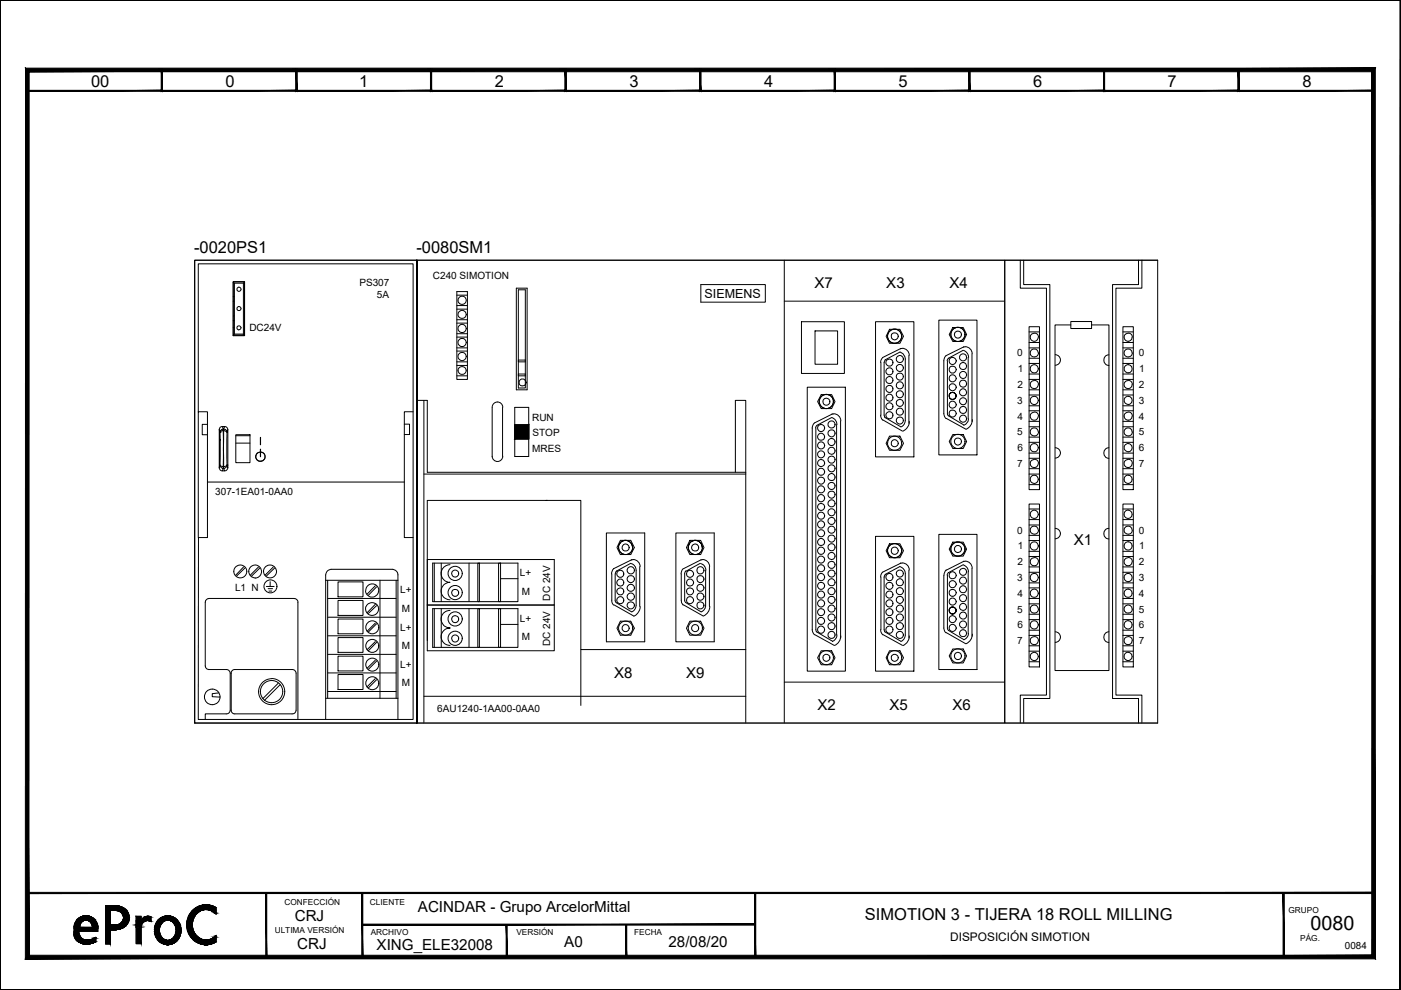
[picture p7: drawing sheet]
<svg xmlns="http://www.w3.org/2000/svg" width="297mm" height="210mm" viewBox="0 0 297 210" stroke-linecap="round" stroke-linejoin="round" font-family="sans-serif">
<defs><g id="words">
<text font-size="4.2" x="277.8" y="197.1">0080</text>
<g font-size="3.5">
<text x="19.3" y="18.3">00</text>
<text x="47.8" y="18.3">0</text>
<text x="76.1" y="18.4">1</text>
<text x="104.9" y="18.4">2</text>
<text x="133.4" y="18.3">3</text>
<text x="162.1" y="18.4">4</text>
<text x="190.5" y="18.3">5</text>
<text x="219.1" y="18.3">6</text>
<text x="247.6" y="18.4">7</text>
<text x="276.1" y="18.3">8</text>
<text x="41.1" y="53.7">-0020PS1</text>
<text x="88.3" y="53.7">-0080SM1</text>
<text x="183.4" y="195.1">SIMOTION 3 - TIJERA 18 ROLL MILLING</text>
</g>
<g font-size="3.2">
<text x="172.7" y="61.1">X7</text>
<text x="187.9" y="61.1">X3</text>
<text x="201.3" y="61.1">X4</text>
<text x="227.7" y="115.5">X1</text>
<text x="130.2" y="143.7">X8</text>
<text x="145.5" y="143.7">X9</text>
<text x="173.4" y="150.6">X2</text>
<text x="188.6" y="150.6">X5</text>
<text x="202" y="150.6">X6</text>
<text x="62.5" y="195.2">CRJ</text>
<text x="88.6" y="193.4">ACINDAR - Grupo ArcelorMittal</text>
<text x="63" y="201.1">CRJ</text>
<text x="79.8" y="201.4">XING_ELE32008</text>
<text x="119.6" y="200.8">A0</text>
<text x="141.7" y="200.9">28/08/20</text>
</g>
<text font-size="2.7" x="149.4" y="63.1">SIEMENS</text>
<text font-size="2.5" x="201.5" y="199.5">DISPOSICIÓN SIMOTION</text>
<g font-size="2.1">
<text x="91.8" y="59.2">C240 SIMOTION</text>
<text x="76.2" y="60.6">PS307</text>
<text x="79.9" y="63.1">5A</text>
<text x="52.9" y="70.1">DC24V</text>
<text x="215.7" y="75.6">0</text>
<text x="241.4" y="75.6">0</text>
<text x="215.7" y="82.3">2</text>
<text x="215.8" y="78.9">1</text>
<text x="241.4" y="82.3">2</text>
<text x="241.5" y="78.9">1</text>
<text x="112.8" y="89.2">RUN</text>
<text x="215.7" y="85.6">3</text>
<text x="215.7" y="89">4</text>
<text x="241.4" y="85.6">3</text>
<text x="241.5" y="89">4</text>
<text x="112.8" y="95.9">MRES</text>
<text x="112.9" y="92.5">STOP</text>
<text x="215.7" y="92.3">5</text>
<text x="215.7" y="95.6">6</text>
<text x="241.4" y="92.3">5</text>
<text x="241.4" y="95.6">6</text>
<text x="215.7" y="99">7</text>
<text x="241.4" y="99">7</text>
<text x="45.6" y="105">307-1EA01-0AA0</text>
<text x="215.7" y="113.2">0</text>
<text x="241.4" y="113.2">0</text>
<text x="215.7" y="119.9">2</text>
<text x="215.8" y="116.5">1</text>
<text x="241.4" y="119.9">2</text>
<text x="241.5" y="116.5">1</text>
<text x="49.8" y="125.3">L1 N</text>
<text x="84.8" y="125.8">L+</text>
<text x="110.2" y="122.2">L+</text>
<text x="215.7" y="123.2">3</text>
<text x="241.4" y="123.2">3</text>
<text x="85.2" y="129.8">M</text>
<text x="110.2" y="131.8">L+</text>
<text x="110.6" y="126.1">M</text>
<text x="116.6" y="127.4" transform="rotate(-90 116.6 127.4)">DC 24V</text>
<text x="215.7" y="129.9">5</text>
<text x="215.7" y="126.5">4</text>
<text x="241.4" y="129.9">5</text>
<text x="241.5" y="126.5">4</text>
<text x="84.8" y="133.7">L+</text>
<text x="85.2" y="137.6">M</text>
<text x="110.6" y="135.8">M</text>
<text x="116.6" y="137" transform="rotate(-90 116.6 137)">DC 24V</text>
<text x="215.7" y="136.6">7</text>
<text x="215.7" y="133.2">6</text>
<text x="241.4" y="133.2">6</text>
<text x="241.4" y="136.6">7</text>
<text x="84.8" y="141.6">L+</text>
<text x="85.2" y="145.5">M</text>
<text x="92.7" y="151.1">6AU1240-1AA00-0AA0</text>
<text x="285.2" y="201.3">0084</text>
</g>
<g font-size="1.8">
<text x="60.3" y="191.8">CONFECCIÓN</text>
<text x="78.4" y="191.8">CLIENTE</text>
<text x="58.3" y="197.9">ULTIMA VERSIÓN</text>
<text x="273.2" y="193.5">GRUPO</text>
<text x="78.6" y="198.2">ARCHIVO</text>
<text x="109.5" y="198.2">VERSIÓN</text>
<text x="134.5" y="198.2">FECHA</text>
<text x="275.7" y="199.5">PÁG.</text>
</g>
</g></defs>
<g fill="#000">
<path d="M18.2 194.2h.1zM20.1 198.9h.2zM25 193.1h1.8zM25 196.1h1.8zM25.3 195.9h1.6zM25.4 195.9h1.6zM31.3 194.3h.2zM35.5 194.2h.1zM43.6 191.9h.2zM45.7 198.5l.1-.1zM45.6 198.5h.2zM43.6 200.3h.2z"/>
<path d="M0 0l296.8 .1zM0 0h296.9z"/>
<path d="M5.6 19.4h28.8l-.2-.3zM5.6 19.4l.3-.3h28.3zM5.6 14.7v4.7l.3-.3zM5.6 14.7l.3 .3v4.1zM5.6 14.7l.3 .3 28.5-.3zM5.9 15l28.5-.3-.2 .3zM34.4 14.7l-.2 .3 .2 4.4zM34.2 15l.2 4.4-.2-.3z"/>
<path d="M34.2 19.4h28.8l-.3-.3zM34.2 19.4l.2-.3h28.3zM34.2 14.7v4.7l.2-.3zM34.2 14.7l.2 .3v4.1zM34.2 14.7l.2 .3 28.6-.3zM34.4 15l28.6-.3-.3 .3zM63 14.7l-.3 .3 .3 4.4zM62.7 15l.3 4.4-.3-.3z"/>
<path d="M62.7 19.4h28.8l-.2-.3zM62.7 19.4l.2-.3h28.4zM62.7 14.7v4.7l.2-.3zM62.7 14.7l.2 .3v4.1zM62.7 14.7l.2 .3 28.6-.3zM62.9 15l28.6-.3-.2 .3zM91.5 14.7l-.2 .3 .2 4.4zM91.3 15l.2 4.4-.2-.3z"/>
<path d="M91.3 19.4h28.8l-.3-.3zM91.3 19.4l.2-.3h28.3zM91.3 14.7v4.7l.2-.3zM91.3 14.7l.2 .3v4.1zM91.3 14.7l.2 .3 28.6-.3zM91.5 15l28.6-.3-.3 .3zM120.1 14.7l-.3 .3 .3 4.4zM119.8 15l.3 4.4-.3-.3z"/>
<path d="M119.8 19.4h28.8l-.2-.3zM119.8 19.4l.3-.3h28.3zM119.8 14.7v4.7l.3-.3zM119.8 14.7l.3 .3v4.1zM119.8 14.7l.3 .3 28.5-.3zM120.1 15l28.5-.3-.2 .3zM148.6 14.7l-.2 .3 .2 4.4zM148.4 15l.2 4.4-.2-.3z"/>
<path d="M148.3 19.4h28.8l-.2-.3zM148.3 19.4l.3-.3h28.3zM148.3 14.7v4.7l.3-.3zM148.3 14.7l.3 .3v4.1zM148.3 14.7l.3 .3 28.5-.3zM148.6 15l28.5-.3-.2 .3zM177.1 14.7l-.2 .3 .2 4.4zM176.9 15l.2 4.4-.2-.3z"/>
<path d="M176.9 19.4h28.8l-.3-.3zM176.9 19.4l.2-.3h28.3zM176.9 14.7v4.7l.2-.3zM176.9 14.7l.2 .3v4.1zM176.9 14.7l.2 .3 28.6-.3zM177.1 15l28.6-.3-.3 .3zM205.7 14.7l-.3 .3 .3 4.4zM205.4 15l.3 4.4-.3-.3z"/>
<path d="M205.4 19.4h28.8l-.2-.3zM205.4 19.4l.3-.3h28.3zM205.4 14.7v4.7l.3-.3zM205.4 14.7l.3 .3v4.1zM205.4 14.7l.3 .3 28.5-.3zM205.7 15l28.5-.3-.2 .3zM234.2 14.7l-.2 .3 .2 4.4zM234 15l.2 4.4-.2-.3z"/>
<path d="M234 19.4h28.8l-.3-.3zM234 19.4l.2-.3h28.3zM234 14.7v4.7l.2-.3zM234 14.7l.2 .3v4.1zM234 14.7l.2 .3 28.6-.3zM234.2 15l28.6-.3-.3 .3zM262.8 14.7l-.3 .3 .3 4.4zM262.5 15l.3 4.4-.3-.3z"/>
<path d="M262.5 19.4h28.8l-.3-.3zM262.5 19.4l.2-.3h28.3zM262.5 14.7v4.7l.2-.3zM262.5 14.7l.2 .3v4.1zM262.5 14.7l.2 .3 28.6-.3zM262.7 15l28.6-.3-.3 .3zM291.3 14.7l-.3 .3 .3 4.4zM291 15l.3 4.4-.3-.3z"/>
<path d="M296.9 0l-.1 209.8zM296.9 0v209.9z"/>
<path d="M109.1 90.1h3l-3 3zM112.1 90.1l-3 3h3z"/>
<path d="M5.8 189.2v.3l285.4-.3zM5.8 189.5l285.4-.3v.3z"/>
<path d="M15.7 196.5h1.1zM15.7 196.5h1.1z"/>
<path d="M15.7 196.6h1.1zM15.7 196.6h1.1z"/>
<path d="M15.7 198h1zM15.7 198h1z"/>
<path d="M15.7 198.1h1.1zM15.7 198.1h1.1z"/>
<path d="M15.7 198.3h1.1zM15.7 198.3h1.1z"/>
<path d="M15.7 196.3h1.2zM15.7 196.3h1.2z"/>
<path d="M15.7 196.4h1.2zM15.7 196.4h1.2z"/>
<path d="M15.7 198.4h1.2zM15.7 198.4h1.2z"/>
<path d="M15.7 198.5h1.2zM15.7 198.5h1.2z"/>
<path d="M15.8 196.1h1.1zM15.8 196.1h1.1z"/>
<path d="M15.8 198.5h1.1zM15.8 198.5h1.1z"/>
<path d="M15.8 198.6h1.2zM15.8 198.6h1.2z"/>
<path d="M15.8 196h1.2zM15.8 196h1.2z"/>
<path d="M15.8 198.7h1.3zM15.8 198.7h1.3z"/>
<path d="M15.9 195.8h1.2zM15.9 195.8h1.2z"/>
<path d="M16 195.7h1.1zM16 195.7h1.1z"/>
<path d="M16 195.6h1.2zM16 195.6h1.2z"/>
<path d="M16 195.5h1.3zM16 195.5h1.3z"/>
<path d="M16.1 199.2h1.6zM16.1 199.2h1.6z"/>
<path d="M16.2 195.3h1.3zM16.2 195.3h1.3z"/>
<path d="M16.2 195.3h1.4zM16.2 195.3h1.4z"/>
<path d="M16.2 199.3h1.9zM16.2 199.3h1.9z"/>
<path d="M16.3 195.2h1.5zM16.3 195.2h1.5z"/>
<path d="M15.7 197.5h1zM15.7 197.5h1z"/>
<path d="M15.7 197.5l1 .1zM15.7 197.5l1 .1z"/>
<path d="M15.7 197.6l1 .1zM15.7 197.6l1 .1z"/>
<path d="M15.7 197.7l1 .1zM15.7 197.7l1 .1z"/>
<path d="M15.7 197.8h1zM15.7 197.8h1z"/>
<path d="M15.7 197.8l1 .1zM15.7 197.8l1 .1z"/>
<path d="M15.7 197.9l1 .1zM15.7 197.9l1 .1zM15.7 198h1zM15.7 198h1z"/>
<path d="M15.7 198h1zM15.7 198h1z"/>
<path d="M15.7 198l1.1 .1zM15.7 198l1.1 .1z"/>
<path d="M15.7 198.1h1.1zM15.7 198.1h1.1z"/>
<path d="M15.7 198.1l1.1 .1zM15.7 198.1l1.1 .1z"/>
<path d="M15.7 198.2h1.1zM15.7 198.2h1.1z"/>
<path d="M15.7 198.2l1.1 .1zM15.7 198.2l1.1 .1z"/>
<path d="M15.7 198.3h1.1zM15.7 198.3h1.1z"/>
<path d="M15.7 196.5l1.1 .1zM15.7 196.5l1.1 .1z"/>
<path d="M15.7 198.3h1.1zM15.7 198.3h1.1z"/>
<path d="M15.7 198.3l1.2 .1zM15.7 198.3l1.2 .1z"/>
<path d="M15.8 196.2l1.1 .1zM15.8 196.2l1.1 .1z"/>
<path d="M15.7 196.3l1.2 .1zM15.7 196.3l1.2 .1z"/>
<path d="M15.7 196.4h1.2zM15.7 196.4h1.2z"/>
<path d="M15.7 196.4h1.2zM15.7 196.4h1.2z"/>
<path d="M15.7 196.4l1.2 .1zM15.7 196.4l1.2 .1z"/>
<path d="M15.7 196.5h1.2zM15.7 196.5h1.1z"/>
<path d="M15.7 198.4l1.2 .1zM15.7 198.4l1.2 .1z"/>
<path d="M15.8 196.1h1.1zM15.8 196.1h1.1z"/>
<path d="M15.8 196.1l1.1 .1zM15.8 196.1l1.1 .1z"/>
<path d="M15.8 196.2h1.1zM15.8 196.2h1.1z"/>
<path d="M15.7 198.5h1.2zM15.7 198.5h1.2z"/>
<path d="M15.8 198.5l1.2 .1zM15.8 198.5l1.2 .1z"/>
<path d="M15.8 196h1.2zM15.8 196h1.2z"/>
<path d="M15.8 196h1.2zM15.8 196l1.1 .1z"/>
<path d="M15.8 198.6h1.2zM15.8 198.6h1.2z"/>
<path d="M15.9 195.8h1.1zM15.9 195.8h1.2z"/>
<path d="M15.9 195.8l1.1 .1zM15.9 195.8l1.1 .1z"/>
<path d="M15.9 195.9h1.1zM15.9 195.9h1.1z"/>
<path d="M15.9 195.9h1.1zM15.9 195.9l1.1 .1z"/>
<path d="M15.8 198.6l1.3 .1zM15.8 198.6l1.3 .1z"/>
<path d="M15.9 195.8h1.2zM15.9 195.8h1.2z"/>
<path d="M15.8 198.7h1.3zM15.8 198.7h1.3zM15.9 198.7h1.2zM15.9 198.7h1.2z"/>
<path d="M15.9 195.8h1.2zM15.9 195.8h1.2z"/>
<path d="M15.9 198.7l1.2 .1zM15.9 198.7l1.2 .1zM15.9 198.8h1.2zM15.9 198.8h1.2z"/>
<path d="M16 195.7h1.1zM16 195.7l1.1 .1z"/>
<path d="M15.9 198.8l1.3 .1zM15.9 198.8l1.3 .1z"/>
<path d="M16 195.6h1.2zM16 195.6h1.2z"/>
<path d="M16 195.6h1.2zM16 195.6l1.1 .1z"/>
<path d="M16 195.6h1.2zM16 195.6h1.2z"/>
<path d="M15.9 198.9h1.3zM15.9 198.9h1.3z"/>
<path d="M15.9 198.9h1.3zM15.9 198.9h1.3z"/>
<path d="M15.9 198.9h1.4zM15.9 198.9h1.4zM16 198.9h1.3zM16 198.9h1.3z"/>
<path d="M16 195.5h1.3zM16 195.5l1.2 .1z"/>
<path d="M16 198.9l1.3 .1zM16 198.9l1.3 .1z"/>
<path d="M16.1 195.5h1.2zM16 195.5h1.3z"/>
<path d="M16 195.5h1.3zM16 195.5h1.3z"/>
<path d="M16 199h1.4zM16 199h1.4z"/>
<path d="M16 199h1.4zM16 199h1.4z"/>
<path d="M16.1 195.4h1.3zM16.1 195.4h1.3z"/>
<path d="M16.1 195.4h1.3zM16.1 195.4h1.3z"/>
<path d="M16.1 195.4h1.3zM16.1 195.4l1.2 .1z"/>
<path d="M16 199l1.4 .1zM16 199l1.4 .1zM16 199.1h1.4zM16 199.1h1.4z"/>
<path d="M16.1 195.3h1.4zM16.1 195.3l1.3 .1z"/>
<path d="M16 199.1h1.5zM16 199.1h1.5z"/>
<path d="M16 199.1h1.5zM16 199.1h1.5z"/>
<path d="M16.2 195.3h1.3zM16.2 195.3h1.3z"/>
<path d="M16.2 195.3h1.4zM16.2 195.3h1.3z"/>
<path d="M16.1 199.1h1.5zM16.1 199.1h1.5z"/>
<path d="M16.1 199.1l1.5 .1zM16.1 199.1l1.5 .1z"/>
<path d="M16.1 199.2h1.6zM16.1 199.2h1.6z"/>
<path d="M16.2 195.3h1.4zM16.2 195.3h1.4z"/>
<path d="M16.2 195.2h1.5zM16.2 195.2l1.4 .1z"/>
<path d="M16.1 199.2h1.6zM16.1 199.2h1.6z"/>
<path d="M16.1 199.2h1.6zM16.1 199.2h1.6z"/>
<path d="M16.3 195.2h1.4zM16.3 195.2h1.5z"/>
<path d="M16.3 195.2h1.4zM16.3 195.2h1.4z"/>
<path d="M16.2 199.2h1.6zM16.2 199.2h1.6zM16.2 199.2h1.6zM16.2 199.2h1.6z"/>
<path d="M16.2 199.2l1.7 .1zM16.2 199.2l1.7 .1z"/>
<path d="M16.3 195.1h1.6zM16.3 195.1l1.5 .1z"/>
<path d="M16.2 199.3h1.7zM16.2 199.3h1.7z"/>
<path d="M16.3 195.1h1.6zM16.3 195.1h1.6z"/>
<path d="M16.3 195.1h1.6zM16.3 195.1h1.6z"/>
<path d="M16.3 195.1h1.7zM16.3 195.1h1.7z"/>
<path d="M16.3 195.1h1.7zM16.3 195.1h1.6z"/>
<path d="M16.2 199.3h1.8zM16.2 199.3h1.8z"/>
<path d="M16.3 195.1h1.7zM16.3 195.1h1.8z"/>
<path d="M16.2 199.3h1.8zM16.2 199.3h1.8z"/>
<path d="M16.2 199.3h1.9zM16.2 199.3h1.9z"/>
<path d="M16.3 195.1h1.8zM16.3 195.1h1.9z"/>
<path d="M16.3 195.1h1.9zM16.3 195.1h1.9z"/>
<path d="M16.2 199.3h2zM16.2 199.3h2z"/>
<path d="M16.2 199.3h2zM16.2 199.3h2z"/>
<path d="M18.2 194.2h.2zM18.1 194.2h.3z"/>
<path d="M16.2 199.3h2.1zM16.2 199.3h2.1z"/>
<path d="M16.2 199.3h2.2zM16.2 199.3h2.2z"/>
<path d="M18.1 194.2h.4zM18 194.2h.5z"/>
<path d="M18 194.2h.5zM17.9 194.2h.6z"/>
<path d="M16.3 199.3h2.2zM16.3 199.3h2.2z"/>
<path d="M16.3 199.3h2.2zM16.3 199.3h2.2z"/>
<path d="M17.9 194.2h.7zM17.8 194.2h.8z"/>
<path d="M17.8 194.2h.9zM17.7 194.2h1z"/>
<path d="M18.7 195.2h1.5zM18.7 195.2h1.5z"/>
<path d="M17.7 194.2h1.1zM17.7 194.2h1.1z"/>
<path d="M17.7 194.2h1.2zM17.6 194.2h1.3z"/>
<path d="M17.6 194.2l1.4 .1zM17.5 194.3h1.5z"/>
<path d="M17.5 194.3h1.5zM17.4 194.3h1.6z"/>
<path d="M17.4 194.3h1.7zM17.4 194.3h1.7z"/>
<path d="M19.1 195.4h1.3zM19.1 195.4h1.3z"/>
<path d="M17.4 194.3l1.8 .1zM17.3 194.4h1.9z"/>
<path d="M19.1 195.5h1.3zM19.1 195.5h1.3z"/>
<path d="M17.3 194.4h2zM17.2 194.4h2.1z"/>
<path d="M17.2 194.4h2.1zM17.1 194.4h2.2z"/>
<path d="M17.1 194.4l2.3 .1zM17.1 194.5h2.3z"/>
<path d="M17.1 194.5h2.4zM17 194.5h2.5z"/>
<path d="M19.4 195.8h1.2zM19.4 195.8h1.2z"/>
<path d="M17.3 200h2.1zM17.3 200h2.1z"/>
<path d="M17 194.5h2.6zM17 194.5h2.6z"/>
<path d="M19.5 196.1h1.2zM19.5 196.1h1.2z"/>
<path d="M17.3 200h2.2zM17.3 200h2.1z"/>
<path d="M16.9 194.5l2.7 .1zM16.8 194.6h2.8z"/>
<path d="M19.6 196.3h1.1zM19.6 196.3h1.1z"/>
<path d="M19.6 196.4h1.1zM19.6 196.4h1.1z"/>
<path d="M17.2 200h2.4zM17.2 200h2.3z"/>
<path d="M16.8 194.6l2.9 .1zM16.8 194.7h2.9z"/>
<path d="M19.6 196.5h1.1zM19.6 196.5h1.1z"/>
<path d="M19.6 196.6h1.1zM19.6 196.6h1.1z"/>
<path d="M17.2 200h2.4zM17.2 200h2.4z"/>
<path d="M17.1 200h2.5zM17.1 200h2.5z"/>
<path d="M16.8 194.7h2.9zM16.8 194.7h2.9z"/>
<path d="M17.1 200h2.6zM17.1 200h2.5z"/>
<path d="M16.7 194.7h3.1zM16.6 194.7h3.2z"/>
<path d="M17.1 199.9h2.7zM17.1 199.9l2.6 .1z"/>
<path d="M16.6 194.7l3.3 .1zM16.6 194.7l3.3 .1z"/>
<path d="M17 199.9h2.8zM17 199.9h2.8z"/>
<path d="M16.6 194.8l3.3 .1zM16.6 194.8l3.3 .1h-3.4z"/>
<path d="M17 199.9h2.9zM17 199.9h2.9z"/>
<path d="M17 199.9h2.9zM17 199.9h2.8z"/>
<path d="M16.5 194.9h3.5zM16.5 194.9h3.5z"/>
<path d="M16.5 194.9l3.6 .1zM16.5 194.9l3.6 .1z"/>
<path d="M16.9 199.8h3.1zM16.9 199.8l3 .1z"/>
<path d="M16.4 195h3.7zM16.4 195h3.7h-3.8z"/>
<path d="M16.8 199.8h3.3zM16.8 199.8h3.2zM16.9 199.8h3.1zM16.9 199.8h3.1z"/>
<path d="M16.3 195l3.9 .1zM16.3 195l3.9 .1z"/>
<path d="M18.2 195.1h2zM18.2 195.1h2z"/>
<path d="M18.3 195.1h1.9zM18.3 195.1h1.9z"/>
<path d="M18.4 195.1h1.8zM18.4 195.1h1.8z"/>
<path d="M18.4 195.1h1.8zM18.4 195.1h1.8z"/>
<path d="M18.5 195.1h1.7zM18.5 195.1h1.7z"/>
<path d="M18.5 195.1h1.7zM18.5 195.1h1.7z"/>
<path d="M18.5 195.1h1.7zM18.5 195.1h1.7z"/>
<path d="M18.6 195.1l1.6 .1zM18.6 195.1l1.6 .1z"/>
<path d="M18.7 195.2h1.5zM18.7 195.2h1.5z"/>
<path d="M16.8 199.7h3.4zM16.8 199.7l3.3 .1zM16.8 199.8h3.3zM16.8 199.8h3.3z"/>
<path d="M18.7 195.2h1.5zM18.7 195.2h1.5z"/>
<path d="M18.8 195.2l1.4 .1zM18.8 195.2l1.4 .1z"/>
<path d="M18.8 195.3h1.5zM18.8 195.3h1.5z"/>
<path d="M18.8 195.3h1.5zM18.8 195.3h1.5z"/>
<path d="M18.9 195.3h1.4zM18.9 195.3h1.4z"/>
<path d="M18.9 195.3h1.4zM18.9 195.3h1.4z"/>
<path d="M20.1 198.9h.2zM20.1 198.9h.2z"/>
<path d="M20.1 198.9h.2zM20 198.9h.3z"/>
<path d="M20 198.9l.3 .1zM19.9 199h.4z"/>
<path d="M19.9 199h.4zM19.8 199h.5z"/>
<path d="M19.8 199l.5 .1zM19.7 199.1h.6z"/>
<path d="M19.7 199.1h.6zM19.6 199.1h.7z"/>
<path d="M19.6 199.1l.7 .1zM19.6 199.2h.7z"/>
<path d="M19.6 199.2h.7zM19.5 199.2h.8z"/>
<path d="M19.5 199.2h.8zM19.4 199.2h.9z"/>
<path d="M19.4 199.2h.9zM19.3 199.2h1z"/>
<path d="M19.3 199.2h1zM19.2 199.2h1.1z"/>
<path d="M19.2 199.2l1.1 .1zM19.1 199.3h1.2z"/>
<path d="M19.1 199.3h1.2zM19.1 199.3h1.2z"/>
<path d="M19.1 199.3h1.2zM19 199.3h1.3z"/>
<path d="M19 199.3h1.3zM18.9 199.3h1.4z"/>
<path d="M18.9 199.3h1.4zM18.8 199.3h1.5z"/>
<path d="M18.8 199.3h1.5zM18.7 199.3h1.6z"/>
<path d="M18.7 199.3h1.6zM18.6 199.3h1.7z"/>
<path d="M18.6 199.3h1.7zM18.5 199.3h1.8z"/>
<path d="M16.3 199.3l4 .1zM16.3 199.3l4 .1z"/>
<path d="M16.3 199.4h4zM16.3 199.4h4z"/>
<path d="M16.3 199.4l4 .1zM16.3 199.4l4 .1z"/>
<path d="M16.4 199.5h3.9zM16.4 199.5h3.9z"/>
<path d="M16.4 199.5l3.9 .1zM16.4 199.5l3.9 .1z"/>
<path d="M16.5 199.6h3.8zM16.5 199.6h3.8z"/>
<path d="M16.6 199.6l3.7 .1zM16.6 199.6l3.7 .1z"/>
<path d="M16.6 199.7h3.7zM16.6 199.7h3.7zM16.7 199.7h3.6zM16.7 199.7h3.6z"/>
<path d="M16.7 199.7h3.6zM16.7 199.7h3.5zM16.8 199.7h3.4zM16.8 199.7h3.4z"/>
<path d="M19 195.3h1.3zM19 195.3h1.3z"/>
<path d="M19 195.3l1.4 .1zM19 195.3l1.4 .1z"/>
<path d="M19.1 195.4h1.3zM19.1 195.4h1.3z"/>
<path d="M19.1 195.4l1.3 .1zM19.1 195.4l1.3 .1z"/>
<path d="M19.1 195.5h1.3zM19.1 195.5h1.3z"/>
<path d="M19.2 195.5h1.2zM19.2 195.5h1.2z"/>
<path d="M19.2 195.5l1.2 .1zM19.2 195.5l1.2 .1z"/>
<path d="M19.2 195.6h1.2zM19.2 195.6h1.2z"/>
<path d="M19.3 195.6h1.2zM19.3 195.6h1.2z"/>
<path d="M19.3 195.6h1.2zM19.3 195.6h1.2z"/>
<path d="M19.3 195.6l1.2 .1zM19.3 195.6l1.2 .1z"/>
<path d="M19.3 195.7h1.2zM19.3 195.7h1.2z"/>
<path d="M19.3 195.7l1.2 .1zM19.3 195.7l1.2 .1z"/>
<path d="M19.3 195.8h1.2zM19.3 195.8h1.2z"/>
<path d="M19.4 195.8h1.2zM19.4 195.8h1.2z"/>
<path d="M19.4 195.8h1.2zM19.4 195.8h1.2z"/>
<path d="M19.4 195.8l1.2 .1zM19.4 195.8l1.2 .1z"/>
<path d="M19.4 195.9h1.2zM19.4 195.9h1.2z"/>
<path d="M19.4 195.9l1.2 .1zM19.4 195.9l1.2 .1z"/>
<path d="M19.5 196h1.1zM19.5 196h1.1z"/>
<path d="M19.5 196h1.2zM19.5 196h1.2z"/>
<path d="M19.5 196l1.2 .1zM19.5 196l1.2 .1z"/>
<path d="M19.5 196.1h1.2zM19.5 196.1h1.2z"/>
<path d="M19.5 196.1l1.2 .1zM19.5 196.1l1.2 .1z"/>
<path d="M19.6 196.2h1.1zM19.6 196.2h1.1z"/>
<path d="M19.6 196.2l1.1 .1zM19.6 196.2l1.1 .1z"/>
<path d="M19.6 196.3l1.1 .1zM19.6 196.3l1.1 .1z"/>
<path d="M19.6 196.4h1.1zM19.6 196.4h1.1z"/>
<path d="M19.6 196.4h1.1zM19.6 196.4h1.1z"/>
<path d="M19.6 196.4l1.1 .1zM19.6 196.4l1.1 .1z"/>
<path d="M19.6 196.5h1.1zM19.6 196.5h1.1z"/>
<path d="M19.6 196.5l1.1 .1zM19.6 196.5l1.1 .1z"/>
<path d="M15.7 196.6l5 .1zM15.7 196.6l5 .1z"/>
<path d="M15.7 196.7l5 .1zM15.7 196.7l5 .1z"/>
<path d="M15.7 196.8l5 .1zM15.7 196.8l5 .1z"/>
<path d="M15.7 196.9l5 .6v-.6zM15.7 196.9l5 .6h-5z"/>
<path d="M22.4 197.1h1zM22.4 197.1h1z"/>
<path d="M22.4 193l1 3.1v-3.1zM22.4 193l1 3.1h-1z"/>
<path d="M22.4 197.1l1 3.1v-3.1zM22.4 197.1l1 3.1h-1z"/>
<path d="M22.4 197.1h2.2zM22.4 197.1h2.3z"/>
<path d="M22.4 197.1h2.3zM22.4 197.1h2.4z"/>
<path d="M22.4 197.1h2.4zM22.4 197.1h2.5z"/>
<path d="M22.4 197.1h2.4zM22.4 197.1h2.4z"/>
<path d="M22.4 197.1h2.5zM22.4 197.1h2.7z"/>
<path d="M22.4 192.1h2.7zM22.4 192.1h2.7z"/>
<path d="M22.4 192.1h2.8zM22.4 192.1h2.8z"/>
<path d="M22.4 197h2.7zM22.4 197h2.8z"/>
<path d="M22.4 197h2.7zM22.4 197l2.7 .1z"/>
<path d="M22.4 197h2.8zM22.4 197h2.9z"/>
<path d="M22.4 192.1h2.9zM22.4 192.1h2.9z"/>
<path d="M22.4 192.1l3 .1zM22.4 192.1l3 .1z"/>
<path d="M22.4 197h3zM22.4 197h2.9z"/>
<path d="M22.4 192.2h3zM22.4 192.2h3z"/>
<path d="M22.4 192.2h3.1zM22.4 192.2h3.1z"/>
<path d="M22.4 196.9h3.1zM22.4 196.9h3.2z"/>
<path d="M22.4 196.9h3.1zM22.4 196.9l3 .1z"/>
<path d="M22.4 192.2h3.2zM22.4 192.2h3.2z"/>
<path d="M25.5 195.8h1.5zM25.5 195.8h1.5z"/>
<path d="M22.4 196.9h3.3zM22.4 196.9h3.2z"/>
<path d="M22.4 192.2h3.3zM22.4 192.2h3.3z"/>
<path d="M22.4 192.2l3.4 .1zM22.4 192.2l3.4 .1z"/>
<path d="M22.4 196.9h3.3zM22.4 196.9h3.3z"/>
<path d="M22.4 192.3h3.5zM22.4 192.3h3.5z"/>
<path d="M25.8 195.6h1.3zM25.8 195.6h1.3z"/>
<path d="M22.4 196.8h3.4zM22.4 196.8h3.5z"/>
<path d="M22.4 196.8h3.4zM22.4 196.8l3.3 .1z"/>
<path d="M22.4 192.3l3.5 .1zM22.4 192.3l3.5 .1z"/>
<path d="M22.4 192.4h3.6zM22.4 192.4h3.6z"/>
<path d="M22.4 196.8h3.6zM22.4 196.8h3.5z"/>
<path d="M22.4 192.4l3.7 .1zM22.4 192.4l3.7 .1z"/>
<path d="M22.4 196.7h3.6zM22.4 196.7l3.6 .1z"/>
<path d="M22.4 192.5h3.8zM22.4 192.5h3.8z"/>
<path d="M26.1 194h1.2zM26.1 194h1.2z"/>
<path d="M22.4 196.7h3.7zM22.4 196.7h3.6z"/>
<path d="M22.4 192.5h3.8zM22.4 192.5h3.8z"/>
<path d="M26.2 194.3h1.1zM26.2 194.3h1.1z"/>
<path d="M26.2 194.4h1.1zM26.2 194.4h1.1z"/>
<path d="M26.2 194.9h1.1zM26.2 194.9h1.1z"/>
<path d="M22.4 196.7h3.8zM22.4 196.7h3.7z"/>
<path d="M26.2 194.5h1.2zM26.2 194.5h1.2z"/>
<path d="M22.4 192.5l3.9 .1zM22.4 192.5l3.9 .1z"/>
<path d="M22.4 196.6h3.8zM22.4 196.6l3.8 .1z"/>
<path d="M22.4 192.6h4zM22.4 192.6h4z"/>
<path d="M22.4 196.5h3.9zM22.4 196.5l3.8 .1z"/>
<path d="M22.4 192.6l4 .1zM22.4 192.6l4 .1z"/>
<path d="M22.4 196.5h4zM22.4 196.5h3.9z"/>
<path d="M22.4 192.7l4.1 .1zM22.4 192.7l4.1 .1z"/>
<path d="M22.4 196.4h4.1zM22.4 196.4l4 .1z"/>
<path d="M22.4 192.8h4.1zM22.4 192.8h4.1z"/>
<path d="M22.4 192.8h4.2zM22.4 192.8h4.2z"/>
<path d="M22.4 196.4h4.1zM22.4 196.4h4.1z"/>
<path d="M22.4 196.3h4.2zM22.4 196.3l4.1 .1z"/>
<path d="M22.4 192.8l4.3 .1zM22.4 192.8l4.3 .1z"/>
<path d="M22.4 196.3h4.2zM22.4 196.3h4.2z"/>
<path d="M22.4 192.9l4.4 .1zM22.4 192.9l4.4 .1z"/>
<path d="M22.4 196.2h4.3zM22.4 196.2l4.2 .1z"/>
<path d="M22.4 193h4.4zM22.4 193h4.4z"/>
<path d="M22.4 196.1h4.4zM22.4 196.1l4.3 .1z"/>
<path d="M24.5 193l2.3 .1zM24.5 193l2.3 .1zM24.6 193.1h2.2z"/>
<path d="M24.6 193.1h2.2zM24.6 193.1h2.2zM24.7 193.1h2.1zM24.7 193.1h2.1z"/>
<path d="M24.7 193.1h2.1zM24.7 193.1h2.1zM24.8 193.1h2z"/>
<path d="M24.8 193.1h2zM24.8 193.1h2z"/>
<path d="M24.9 196.1h1.9zM24.8 196.1h2z"/>
<path d="M24.8 196.1h2zM24.8 196.1h2z"/>
<path d="M24.8 196.1h2zM24.7 196.1h2.1zM24.6 196.1h2.2z"/>
<path d="M24.6 196.1h2.2zM24.6 196.1h2.2zM24.5 196.1h2.3z"/>
<path d="M22.4 196.1h4.4zM22.4 196.1h4.4z"/>
<path d="M24.9 193.1h1.9zM24.9 193.1h1.9zM25 193.1h1.8z"/>
<path d="M25 193.1h1.8zM25 193.1h1.8z"/>
<path d="M25.1 193.1h1.8zM25.1 193.1h1.8z"/>
<path d="M25.1 196l1.7 .1zM25 196.1h1.8zM24.9 196.1h1.9z"/>
<path d="M24.9 196.1h1.9zM24.9 196.1h1.9z"/>
<path d="M25.1 193.1h1.8zM25.1 193.1h1.8z"/>
<path d="M25.2 193.1l1.7 .1zM25.2 193.1l1.7 .1z"/>
<path d="M25.2 196h1.7zM25.1 196h1.8zM25.1 196h1.8zM25.1 196h1.8z"/>
<path d="M25.1 196h1.8zM25.1 196h1.7z"/>
<path d="M25.2 193.2h1.7zM25.2 193.2h1.7z"/>
<path d="M25.2 193.2h1.7zM25.2 193.2h1.7z"/>
<path d="M25.3 193.2h1.7zM25.3 193.2h1.7zM25.4 193.2h1.6zM25.4 193.2h1.6z"/>
<path d="M25.3 195.9l1.6 .1zM25.2 196h1.7z"/>
<path d="M25.2 196h1.7zM25.2 196h1.7z"/>
<path d="M25.4 193.2l1.6 .1zM25.4 193.2l1.6 .1z"/>
<path d="M25.4 193.3h1.6zM25.4 193.3h1.6zM25.5 193.3h1.5zM25.5 193.3h1.5z"/>
<path d="M25.4 195.9h1.6zM25.4 195.9h1.6z"/>
<path d="M25.4 195.9h1.6zM25.3 195.9h1.6zM25.3 195.9h1.6z"/>
<path d="M25.5 193.3l1.5 .1zM25.5 193.3l1.5 .1z"/>
<path d="M25.5 193.4h1.6zM25.5 193.4h1.6zM25.6 193.4h1.5zM25.6 193.4h1.5z"/>
<path d="M25.5 195.8h1.5zM25.5 195.8h1.5z"/>
<path d="M25.5 195.8h1.5zM25.4 195.9h1.6zM25.4 195.9h1.6z"/>
<path d="M25.6 193.4h1.5zM25.6 193.4h1.5z"/>
<path d="M25.7 195.7h1.4zM25.6 195.7h1.5z"/>
<path d="M25.6 195.7l1.5 .1zM25.6 195.7l1.5 .1z"/>
<path d="M25.6 195.8h1.5zM25.5 195.8h1.5z"/>
<path d="M25.7 193.4h1.4zM25.7 193.4h1.4z"/>
<path d="M25.7 193.4l1.4 .1zM25.7 193.4l1.4 .1z"/>
<path d="M25.7 193.5h1.4zM25.7 193.5h1.4zM25.7 193.5h1.4zM25.7 193.5h1.4z"/>
<path d="M25.7 193.5l1.4 .1zM25.7 193.5l1.4 .1z"/>
<path d="M25.7 195.6l1.4 .1zM25.7 195.7h1.4zM25.7 195.7h1.4zM25.7 195.7h1.4z"/>
<path d="M25.7 195.7h1.4zM25.7 195.7h1.4z"/>
<path d="M25.8 193.6h1.3zM25.8 193.6h1.3z"/>
<path d="M25.8 195.6h1.3zM25.8 195.6h1.3z"/>
<path d="M25.8 193.6h1.4zM25.8 193.6h1.4z"/>
<path d="M25.8 193.6h1.4zM25.8 193.6h1.4zM25.9 193.6h1.3zM25.9 193.6h1.3z"/>
<path d="M25.9 193.6l1.3 .1zM25.9 193.6l1.3 .1zM25.9 193.7h1.3zM25.9 193.7h1.3z"/>
<path d="M25.9 195.5h1.3zM25.9 195.5h1.3z"/>
<path d="M25.9 195.5h1.3zM25.9 195.5h1.3z"/>
<path d="M25.8 195.5l1.4 .1zM25.8 195.5l1.4 .1z"/>
<path d="M25.8 195.6h1.4zM25.8 195.6h1.3z"/>
<path d="M25.9 193.7l1.3 .1zM25.9 193.7l1.3 .1z"/>
<path d="M26 193.8h1.2zM26 193.8h1.2z"/>
<path d="M26 195.4h1.2zM25.9 195.4h1.3z"/>
<path d="M25.9 195.4h1.3zM25.9 195.4l1.3 .1z"/>
<path d="M26 193.8h1.3zM26 193.8h1.3z"/>
<path d="M26 193.8l1.3 .1zM26 193.8l1.3 .1z"/>
<path d="M26 193.9h1.3zM26 193.9h1.3z"/>
<path d="M26 193.9h1.3zM26 193.9h1.3z"/>
<path d="M26 193.9l1.3 .1zM26 193.9l1.3 .1z"/>
<path d="M26 195.2l1.3 .1zM26 195.2l1.3 .1z"/>
<path d="M26 195.3h1.3zM26 195.3h1.3z"/>
<path d="M26 195.3h1.3zM26 195.3h1.3z"/>
<path d="M26 195.3h1.3zM26 195.4h1.2zM26 195.4h1.2zM26 195.4h1.2z"/>
<path d="M26.1 194h1.2zM26.1 194h1.2z"/>
<path d="M26.1 194l1.2 .1zM26.1 194l1.2 .1z"/>
<path d="M26.1 194.1h1.2zM26.1 194.1h1.2z"/>
<path d="M26.1 195l1.2 .1zM26.1 195l1.2 .1z"/>
<path d="M26.1 195.1h1.2zM26.1 195.1h1.2z"/>
<path d="M26.1 195.1h1.2zM26.1 195.1h1.2z"/>
<path d="M26.1 195.1l1.2 .1zM26.1 195.1l1.2 .1z"/>
<path d="M26.1 195.2h1.2zM26.1 195.2h1.2zM26 195.2h1.3zM26 195.2h1.3z"/>
<path d="M26.1 194.1h1.2zM26.1 194.1h1.2z"/>
<path d="M26.1 194.1l1.2 .1zM26.1 194.1l1.2 .1z"/>
<path d="M26.1 194.2h1.2zM26.1 194.2h1.2z"/>
<path d="M26.2 194.2h1.1zM26.2 194.2h1.1z"/>
<path d="M26.2 194.2l1.1 .1zM26.2 194.2l1.1 .1z"/>
<path d="M26.2 194.3l1.1 .1zM26.2 194.3l1.1 .1z"/>
<path d="M26.2 194.4h1.1zM26.2 194.4h1.1z"/>
<path d="M26.2 194.4l1.1 .1zM26.2 194.4l1.1 .1z"/>
<path d="M26.2 194.5h1.2zM26.2 194.5h1.2z"/>
<path d="M26.2 194.7h1.1zM26.2 194.7h1.1z"/>
<path d="M26.2 194.7l1.1 .1zM26.2 194.7l1.1 .1z"/>
<path d="M26.2 194.8h1.1zM26.2 194.8h1.1z"/>
<path d="M26.2 194.8l1.1 .1zM26.2 194.8l1.1 .1z"/>
<path d="M26.2 194.9h1.1zM26.2 194.9h1.1z"/>
<path d="M26.2 194.9l1.1 .1zM26.1 195h1.2z"/>
<path d="M26.1 195h1.2zM26.1 195h1.2z"/>
<path d="M26.1 195h1.2zM26.1 195h1.2z"/>
<path d="M26.2 194.5h1.2zM26.2 194.5h1.2z"/>
<path d="M26.2 194.5l1.2 .1zM26.2 194.5l1.2 .1z"/>
<path d="M26.2 194.6h1.2zM26.2 194.6h1.2z"/>
<path d="M26.2 194.6l1.2 .1zM26.2 194.6l1.2 .1zM26.2 194.7h1.2zM26.2 194.7h1.2z"/>
<path d="M26.2 194.7h1.2zM26.2 194.7h1.1z"/>
<path d="M28.9 194.3l1 .9v-.9zM28.9 194.3l1 .9h-1z"/>
<path d="M28.9 195.2l1 .1zM28.9 195.2l1 .1z"/>
<path d="M28.9 196.6l1 3.5v-3.5zM28.9 196.6l1 3.5h-1z"/>
<path d="M28.9 196.3l1 .3 .1-.3zM28.9 196.3l1 .3h-1z"/>
<path d="M28.9 196.1l1.1 .2v-.2zM28.9 196.1l1.1 .2h-1.1z"/>
<path d="M28.9 195.8l1.1 .3 .1-.3zM28.9 195.8l1.1 .3h-1.1z"/>
<path d="M28.9 195.6l1.2 .2 .2-.2zM28.9 195.6l1.2 .2h-1.2z"/>
<path d="M28.9 195.5l1.4 .1 .2-.1zM28.9 195.5l1.4 .1h-1.4z"/>
<path d="M28.9 195.3l1.6 .2 .2-.2zM28.9 195.3l1.6 .2h-1.6z"/>
<path d="M29.9 195.2l1.1 .1zM29.9 195.2l1.1 .1z"/>
<path d="M28.9 195.3h2.1zM28.9 195.3h1.8z"/>
<path d="M30 195.2h1.2zM29.9 195.2h1.1z"/>
<path d="M31.3 194.3h.2zM31.2 194.3h.3z"/>
<path d="M31.2 194.3h.6zM31 194.3h.8z"/>
<path d="M31 194.3h.8zM30.9 194.3h.9z"/>
<path d="M30.9 194.3l1.1 .1zM30.7 194.4h1.3z"/>
<path d="M30.7 194.4l1.3 .1zM30.6 194.5h1.4z"/>
<path d="M30.6 194.5l1.4 .1v-.1zM30.4 194.6l.2-.1 1.4 .1z"/>
<path d="M30.4 194.6l1.6 .2v-.2zM30.2 194.8l.2-.2 1.6 .2z"/>
<path d="M30.2 194.8l1.8 .2v-.2zM30.2 194.8l1.8 .2h-1.9z"/>
<path d="M30.1 195l1.9 .2v-.2zM30.1 195l1.9 .2h-2z"/>
<path d="M31.2 195.2h.8zM31.2 195.2h.8z"/>
<path d="M31.5 195.2l.5 .1zM31.5 195.2l.5 .1z"/>
<path d="M31.8 195.3h.2zM31.8 195.3h.2z"/>
<path d="M32.8 197.4h1zM32.8 197.4h1z"/>
<path d="M32.8 196.8h1zM32.8 196.8h1z"/>
<path d="M32.8 196.9h1zM32.8 196.9h1z"/>
<path d="M32.8 197.8h1zM32.8 197.8h1z"/>
<path d="M32.9 196.4h1zM32.9 196.4h1z"/>
<path d="M32.9 196.5h1zM32.9 196.5h1z"/>
<path d="M32.9 196.6h1zM32.9 196.6h1z"/>
<path d="M32.9 198.1h1zM32.9 198.1h1z"/>
<path d="M32.9 198.2h1.1zM32.9 198.2h1.1z"/>
<path d="M32.9 198.3h1.1zM32.9 198.3h1.1z"/>
<path d="M33 196.1h1zM33 196.1h1z"/>
<path d="M33 198.5h1.1zM33 198.5h1.1z"/>
<path d="M33.1 198.7h1.1zM33.1 198.7h1.1z"/>
<path d="M33.1 195.7h1.2zM33.1 195.7h1.2z"/>
<path d="M33.1 198.8h1.2zM33.1 198.8h1.2z"/>
<path d="M33.2 198.9h1.2zM33.2 198.9h1.2z"/>
<path d="M33.2 195.6h1.2zM33.2 195.6h1.2z"/>
<path d="M33.3 195.5h1.2zM33.3 195.5h1.2z"/>
<path d="M33.3 199h1.2zM33.3 199h1.2z"/>
<path d="M33.3 195.4h1.3zM33.3 195.4h1.3z"/>
<path d="M33.4 195.3h1.4zM33.4 195.3h1.4z"/>
<path d="M33.4 199.2h1.4zM33.4 199.2h1.4z"/>
<path d="M33.4 199.2h1.5zM33.4 199.2h1.5z"/>
<path d="M33.5 195.2h1.4zM33.5 195.2h1.4z"/>
<path d="M33.5 199.3h1.5zM33.5 199.3h1.5z"/>
<path d="M32.8 196.9h1zM32.8 196.9h1z"/>
<path d="M32.8 196.9l1 .1zM32.8 196.9l1 .1z"/>
<path d="M32.8 197h1zM32.8 197h1z"/>
<path d="M32.8 197l1 .1zM32.8 197l1 .1z"/>
<path d="M32.8 197.1h1zM32.8 197.1h1z"/>
<path d="M32.8 197.1l1 .1zM32.8 197.1l1 .1z"/>
<path d="M32.8 197.2h1zM32.8 197.2h1z"/>
<path d="M32.8 197.2h1zM32.8 197.2h1z"/>
<path d="M32.8 197.2l1 .1zM32.8 197.2l1 .1z"/>
<path d="M32.8 197.3l1 .1zM32.8 197.3l1 .1z"/>
<path d="M32.8 197.4h1zM32.8 197.4h1z"/>
<path d="M32.8 197.4l1 .1zM32.8 197.4l1 .1z"/>
<path d="M32.8 197.5h1zM32.8 197.5h1z"/>
<path d="M32.8 197.5h1zM32.8 197.5h1z"/>
<path d="M32.8 197.5l1 .1zM32.8 197.5l1 .1z"/>
<path d="M32.8 197.6h1zM32.8 197.6h1z"/>
<path d="M32.8 196.7h1zM32.8 196.7h1z"/>
<path d="M32.8 196.7h1zM32.8 196.7h1z"/>
<path d="M32.8 196.7l1 .1zM32.8 196.7l1 .1z"/>
<path d="M32.8 196.8h1zM32.8 196.8l1 .1z"/>
<path d="M32.8 197.6l1 .1zM32.8 197.6l1 .1z"/>
<path d="M32.8 197.7h1zM32.8 197.7h1z"/>
<path d="M32.8 197.7l1 .1zM32.8 197.7l1 .1z"/>
<path d="M32.8 197.8h1zM32.8 197.8h1z"/>
<path d="M32.8 197.8l1.1 .1zM32.8 197.8l1.1 .1z"/>
<path d="M32.9 196.5l1 .1zM32.9 196.5l1 .1z"/>
<path d="M32.9 196.6h1zM32.9 196.6l.9 .1z"/>
<path d="M32.9 197.9h1zM32.9 197.9h1z"/>
<path d="M32.9 197.9l1 .1zM32.9 197.9l1 .1z"/>
<path d="M32.9 198h1zM32.9 198h1z"/>
<path d="M32.9 196.4h1zM32.9 196.4h1.1z"/>
<path d="M32.9 196.4h1zM32.9 196.4h1z"/>
<path d="M32.9 196.4h1zM32.9 196.4l1 .1z"/>
<path d="M32.9 198h1zM32.9 198h1z"/>
<path d="M32.9 198l1 .1zM32.9 198l1 .1z"/>
<path d="M32.9 198.1l1.1 .1zM32.9 198.1l1.1 .1z"/>
<path d="M32.9 196.3h1.1zM32.9 196.3h1.1z"/>
<path d="M32.9 196.3l1.1 .1zM32.9 196.3l1.1 .1z"/>
<path d="M32.9 198.2l1.1 .1zM32.9 198.2l1.1 .1z"/>
<path d="M32.9 196.2h1.1zM32.9 196.2h1.1z"/>
<path d="M32.9 196.2h1.1zM32.9 196.2l1.1 .1z"/>
<path d="M32.9 198.3h1.1zM32.9 198.3h1.1z"/>
<path d="M33 196.1h1zM32.9 196.1h1.1z"/>
<path d="M32.9 196.1h1.1zM32.9 196.1l1.1 .1z"/>
<path d="M32.9 198.3h1.1zM32.9 198.3h1.1z"/>
<path d="M33 198.3l1 .1zM33 198.3l1 .1z"/>
<path d="M33 198.4h1.1zM33 198.4h1.1z"/>
<path d="M33 196h1.1zM33 196h1.1z"/>
<path d="M33 196h1.1zM33 196l1 .1z"/>
<path d="M33 198.4h1.1zM33 198.4h1.1z"/>
<path d="M33 198.4l1.1 .1zM33 198.4l1.1 .1z"/>
<path d="M33 196h1.1zM33 196h1.1z"/>
<path d="M33 198.5l1.2 .1zM33 198.5l1.2 .1z"/>
<path d="M33.1 195.9h1.1zM33.1 195.9h1.1z"/>
<path d="M33.1 195.9h1.1zM33.1 195.9l1 .1z"/>
<path d="M33.1 198.6h1.1zM33.1 198.6h1.1z"/>
<path d="M33.1 198.6h1.1zM33.1 198.6h1.1z"/>
<path d="M33.1 195.8h1.1zM33.1 195.8h1.1z"/>
<path d="M33.1 195.8h1.1zM33.1 195.8l1.1 .1z"/>
<path d="M33.1 198.6l1.1 .1zM33.1 198.6l1.1 .1z"/>
<path d="M33.1 195.8h1.1zM33.1 195.8h1.1z"/>
<path d="M33.1 198.7l1.2 .1zM33.1 198.7l1.2 .1z"/>
<path d="M33.1 195.7l1.2 .1zM33.1 195.8h1.2z"/>
<path d="M33.1 195.8h1.2zM33.1 195.8h1.1z"/>
<path d="M33.1 198.8h1.2zM33.1 198.8h1.2z"/>
<path d="M33.1 195.7h1.2zM33.1 195.7h1.2z"/>
<path d="M33.1 198.8l1.3 .1zM33.1 198.8l1.3 .1z"/>
<path d="M33.2 195.6h1.2zM33.1 195.7h1.2z"/>
<path d="M33.2 198.9h1.2zM33.2 198.9h1.2z"/>
<path d="M33.2 195.6h1.2zM33.2 195.6h1.2z"/>
<path d="M33.2 198.9h1.3zM33.2 198.9h1.3z"/>
<path d="M33.2 198.9h1.3zM33.2 198.9h1.3z"/>
<path d="M33.3 195.5h1.2zM33.3 195.5l1.1 .1z"/>
<path d="M33.3 198.9l1.2 .1zM33.3 198.9l1.2 .1z"/>
<path d="M33.3 195.5h1.2zM33.3 195.5h1.2z"/>
<path d="M33.3 199h1.3zM33.3 199h1.3z"/>
<path d="M33.3 195.4h1.3zM33.3 195.5h1.2z"/>
<path d="M33.3 199l1.3 .1zM33.3 199l1.3 .1z"/>
<path d="M33.4 195.4h1.2zM33.4 195.4h1.3z"/>
<path d="M33.4 195.4h1.2zM33.3 195.4h1.3z"/>
<path d="M33.3 199.1h1.3zM33.3 199.1h1.3z"/>
<path d="M33.4 199.1h1.3zM33.4 199.1h1.3z"/>
<path d="M33.4 195.3h1.3zM33.4 195.3l1.3 .1z"/>
<path d="M33.4 199.1l1.4 .1zM33.4 199.1l1.4 .1z"/>
<path d="M33.4 195.3h1.4zM33.4 195.3h1.3z"/>
<path d="M33.4 199.2h1.4zM33.4 199.2h1.4z"/>
<path d="M33.4 195.3h1.4zM33.4 195.3h1.4z"/>
<path d="M33.4 199.2h1.5zM33.4 199.2h1.5z"/>
<path d="M33.4 195.3h1.5zM33.4 195.3h1.4z"/>
<path d="M33.4 199.2h1.5zM33.4 199.2h1.5z"/>
<path d="M33.5 195.2h1.4zM33.5 195.2h1.5z"/>
<path d="M33.5 195.2h1.4zM33.5 195.2l1.4 .1z"/>
<path d="M33.5 199.2l1.5 .1zM33.5 199.2l1.5 .1z"/>
<path d="M33.5 199.3h1.6zM33.5 199.3h1.6z"/>
<path d="M33.5 195.2h1.6zM33.5 195.2h1.6z"/>
<path d="M33.5 195.2h1.6zM33.5 195.2h1.5z"/>
<path d="M33.5 195.2h1.6zM33.5 195.2h1.6z"/>
<path d="M33.5 199.3h1.6zM33.5 199.3h1.6z"/>
<path d="M33.5 199.3l1.7 .1zM33.5 199.3l1.7 .1z"/>
<path d="M33.5 195.1h1.7zM33.5 195.1l1.6 .1z"/>
<path d="M33.5 199.4h1.7zM33.5 199.4h1.7z"/>
<path d="M33.6 195.1h1.7zM33.6 195.1h1.7z"/>
<path d="M33.6 195.1h1.7zM33.5 195.1h1.7z"/>
<path d="M33.6 199.4h1.7zM33.6 199.4h1.7z"/>
<path d="M33.6 199.4h1.7zM33.6 199.4h1.7z"/>
<path d="M33.6 195.1h1.8zM33.6 195.1h1.8z"/>
<path d="M33.6 195.1h1.8zM33.6 195.1h1.7z"/>
<path d="M33.6 199.4h1.8zM33.6 199.4h1.8z"/>
<path d="M33.6 199.4h1.8zM33.6 199.4h1.8z"/>
<path d="M33.6 195.1h1.8zM33.6 195.1h1.9z"/>
<path d="M33.6 195.1h1.9zM33.6 195.1h1.9z"/>
<path d="M33.6 195.1h1.9zM33.6 195.1h2z"/>
<path d="M33.6 199.4h1.9zM33.6 199.4h1.9z"/>
<path d="M33.6 199.4h2zM33.6 199.4h2z"/>
<path d="M35.5 194.2h.2zM35.4 194.2h.3z"/>
<path d="M35.7 195.1h1.8zM35.7 195.1h1.8z"/>
<path d="M35.4 194.2h.4zM35.3 194.2h.5z"/>
<path d="M35.3 194.2h.6zM35.2 194.2h.7z"/>
<path d="M35.2 194.2h.8zM35.1 194.2h.9z"/>
<path d="M35.9 199.4h1.7zM35.9 199.4h1.7z"/>
<path d="M35.1 194.2h1zM35.1 194.2h1z"/>
<path d="M36 195.2h1.6zM36 195.2h1.6z"/>
<path d="M35.1 194.2h1.1zM35 194.2h1.2z"/>
<path d="M35 194.2l1.2 .1zM34.9 194.3h1.3z"/>
<path d="M36.2 195.2h1.5zM36.2 195.2h1.5z"/>
<path d="M34.9 194.3h1.4zM34.8 194.3h1.5z"/>
<path d="M36.3 199.2h1.4zM36.3 199.2h1.4z"/>
<path d="M34.8 194.3h1.6zM34.7 194.3h1.7z"/>
<path d="M36.3 195.3h1.4zM36.3 195.3h1.4z"/>
<path d="M34.7 194.3l1.8 .1zM34.7 194.3l1.8 .1z"/>
<path d="M34.7 194.4h1.9zM34.6 194.4h2z"/>
<path d="M36.5 199.1h1.3zM36.5 199.1h1.3z"/>
<path d="M34.6 194.4h2.1zM34.5 194.4h2.2z"/>
<path d="M36.6 199h1.2zM36.6 199h1.2z"/>
<path d="M34.5 194.4l2.2 .1zM34.4 194.5h2.3z"/>
<path d="M36.7 195.5h1.2zM36.7 195.5h1.2z"/>
<path d="M34.4 194.5h2.4zM34.3 194.5h2.5z"/>
<path d="M36.7 198.9h1.2zM36.7 198.9h1.2z"/>
<path d="M34.4 200h2.3zM34.4 200h2.3z"/>
<path d="M34.3 194.5h2.6zM34.2 194.5h2.7z"/>
<path d="M36.8 195.7h1.2zM36.8 195.7h1.2z"/>
<path d="M34.3 200h2.5zM34.3 200h2.4z"/>
<path d="M34.2 194.5l2.8 .1zM34.2 194.5l2.8 .1z"/>
<path d="M36.9 195.8h1.2zM36.9 195.8h1.2z"/>
<path d="M34.2 199.9h2.7zM34.2 199.9l2.6 .1z"/>
<path d="M34.2 194.6h2.8zM34.1 194.6h2.9z"/>
<path d="M34.1 194.6l3 .1zM34 194.7h3.1z"/>
<path d="M37 198.5h1.1zM37 198.5h1.1z"/>
<path d="M34.2 199.9h2.8zM34.2 199.9h2.7z"/>
<path d="M37 196h1.1zM37 196h1.1z"/>
<path d="M37 198.4h1.1zM37 198.4h1.1z"/>
<path d="M34.1 199.8h2.9zM34.1 199.8l2.9 .1z"/>
<path d="M34 194.7h3.2zM34 194.7h3.2z"/>
<path d="M37.1 196.1h1zM37.1 196.1h1z"/>
<path d="M34 199.8h3.1zM34 199.8h3z"/>
<path d="M34 194.7l3.2 .1zM33.9 194.8h3.3z"/>
<path d="M37.2 198.2h1zM37.2 198.2h1z"/>
<path d="M33.9 194.8h3.4zM33.8 194.8h3.5z"/>
<path d="M37.2 196.4h1zM37.2 196.4h1z"/>
<path d="M34 199.7h3.2zM34 199.7l3.1 .1z"/>
<path d="M37.3 196.5h1zM37.3 196.5h1z"/>
<path d="M33.9 199.7h3.4zM33.9 199.7h3.3z"/>
<path d="M33.8 194.8l3.6 .1zM33.8 194.8l3.6 .1z"/>
<path d="M37.3 196.6h1zM37.3 196.6h1z"/>
<path d="M37.3 197.8h1zM37.3 197.8h1z"/>
<path d="M37.3 196.8h1.1zM37.3 196.8h1.1z"/>
<path d="M37.3 196.9h1.1zM37.3 196.9h1.1z"/>
<path d="M37.3 197.4h1.1zM37.3 197.4h1.1z"/>
<path d="M33.8 199.6h3.5zM33.8 199.6l3.5 .1z"/>
<path d="M33.8 194.9l3.6 .1zM33.7 195h3.7z"/>
<path d="M33.7 199.5h3.7zM33.7 199.5l3.6 .1z"/>
<path d="M33.7 195h3.8zM33.7 195h3.8z"/>
<path d="M33.7 199.5h3.8zM33.7 199.5h3.7z"/>
<path d="M33.7 195l3.8 .1zM33.6 195.1h3.9z"/>
<path d="M33.6 199.4h3.9zM33.6 199.4l3.9 .1z"/>
<path d="M35.6 195.1h1.9zM35.6 195.1h1.9z"/>
<path d="M35.6 195.1h1.9zM35.6 195.1h1.9z"/>
<path d="M35.7 195.1h1.8zM35.7 195.1h1.8z"/>
<path d="M35.8 195.1h1.7zM35.8 195.1h1.7z"/>
<path d="M35.8 195.1h1.8zM35.8 195.1h1.8z"/>
<path d="M35.8 199.4h1.7zM35.8 199.4h1.7z"/>
<path d="M35.8 199.4h1.7zM35.7 199.4h1.8z"/>
<path d="M35.7 199.4h1.8zM35.6 199.4h1.9z"/>
<path d="M35.6 199.4h1.9zM35.6 199.4h1.9z"/>
<path d="M33.6 199.4h3.9zM33.6 199.4h3.9z"/>
<path d="M35.9 195.1h1.7zM35.9 195.1h1.7z"/>
<path d="M35.9 195.1l1.7 .1zM35.9 195.1l1.7 .1z"/>
<path d="M36 195.2h1.6zM36 195.2h1.6z"/>
<path d="M36 199.3l1.6 .1zM35.9 199.4h1.7z"/>
<path d="M35.9 199.4h1.7zM35.9 199.4h1.7z"/>
<path d="M35.9 199.4h1.7zM35.8 199.4h1.7z"/>
<path d="M36.1 195.2h1.5zM36.1 195.2h1.5z"/>
<path d="M36.2 195.2h1.5zM36.2 195.2h1.5z"/>
<path d="M36.2 199.3h1.4zM36.1 199.3h1.5z"/>
<path d="M36.1 199.3h1.5zM36.1 199.3h1.5z"/>
<path d="M36.1 199.3h1.5zM36 199.3h1.6z"/>
<path d="M36.2 195.2l1.5 .1zM36.2 195.2l1.5 .1z"/>
<path d="M36.3 195.3h1.4zM36.3 195.3h1.4z"/>
<path d="M36.3 199.2h1.4zM36.2 199.2h1.5z"/>
<path d="M36.2 199.2h1.5zM36.2 199.3h1.4z"/>
<path d="M36.3 195.3h1.5zM36.3 195.3h1.5z"/>
<path d="M36.3 199.2h1.4zM36.3 199.2h1.4z"/>
<path d="M36.4 195.3h1.4zM36.4 195.3h1.4z"/>
<path d="M36.4 195.3l1.4 .1zM36.4 195.3l1.4 .1z"/>
<path d="M36.4 195.4h1.4zM36.4 195.4h1.4z"/>
<path d="M36.4 199.1l1.4 .1zM36.4 199.2h1.4z"/>
<path d="M36.4 199.2h1.4zM36.4 199.2h1.4z"/>
<path d="M36.4 199.2h1.4zM36.3 199.2h1.4z"/>
<path d="M36.5 195.4h1.3zM36.5 195.4h1.3z"/>
<path d="M36.5 199l1.3 .1zM36.5 199.1h1.3z"/>
<path d="M36.5 199.1h1.3zM36.4 199.1h1.4z"/>
<path d="M36.5 195.4h1.3zM36.5 195.4h1.3z"/>
<path d="M36.5 195.4l1.3 .1zM36.5 195.4l1.3 .1z"/>
<path d="M36.6 195.5h1.3zM36.6 195.5h1.3z"/>
<path d="M36.6 199h1.2zM36.5 199h1.3z"/>
<path d="M36.7 195.5l1.2 .1zM36.7 195.5l1.2 .1z"/>
<path d="M36.7 198.9h1.2zM36.7 198.9h1.2z"/>
<path d="M36.7 198.9h1.2zM36.6 199h1.2z"/>
<path d="M36.7 195.6h1.2zM36.7 195.6h1.2z"/>
<path d="M36.7 195.6h1.2zM36.7 195.6h1.2z"/>
<path d="M36.7 195.6l1.3 .1zM36.7 195.6l1.3 .1z"/>
<path d="M36.7 198.9h1.2zM36.7 198.9h1.2z"/>
<path d="M36.7 198.9h1.2zM36.7 198.9h1.2z"/>
<path d="M36.8 195.7h1.2zM36.8 195.7h1.2z"/>
<path d="M36.8 198.8h1.2zM36.8 198.8h1.2z"/>
<path d="M36.8 198.8h1.2zM36.8 198.8h1.2z"/>
<path d="M36.8 198.8h1.2zM36.7 198.9h1.2z"/>
<path d="M36.8 195.7l1.2 .1zM36.8 195.7l1.2 .1z"/>
<path d="M36.9 195.8h1.1zM36.9 195.8h1.1z"/>
<path d="M36.9 195.8h1.2zM36.9 195.8h1.2z"/>
<path d="M36.9 198.7h1.1zM36.9 198.7h1.1z"/>
<path d="M36.9 198.7l1.1 .1zM36.9 198.7l1.1 .1z"/>
<path d="M36.9 195.8l1.2 .1zM36.9 195.8l1.2 .1z"/>
<path d="M37 198.6h1.1zM36.9 198.6h1.2z"/>
<path d="M36.9 198.6h1.2zM36.9 198.6l1.1 .1z"/>
<path d="M37 195.9h1.1zM37 195.9h1.1z"/>
<path d="M37 195.9l1.1 .1zM37 195.9l1.1 .1z"/>
<path d="M37 196h1.1zM37 196h1.1z"/>
<path d="M37 198.5l1.1 .1zM37 198.6h1.1z"/>
<path d="M37 198.6h1.1zM37 198.6h1.1z"/>
<path d="M37 196l1.1 .1zM37 196l1.1 .1z"/>
<path d="M37.1 196.1h1.1zM37.1 196.1h1.1z"/>
<path d="M37.1 198.4h1zM37 198.4h1.1z"/>
<path d="M37 198.4h1.1zM37 198.4l1.1 .1z"/>
<path d="M37.1 196.1l1.1 .1zM37.1 196.1l1.1 .1z"/>
<path d="M37.1 196.2h1.1zM37.1 196.2h1.1z"/>
<path d="M37.1 198.3h1.1zM37.1 198.3h1.1z"/>
<path d="M37.1 198.3h1.1zM37.1 198.3h1.1z"/>
<path d="M37.1 198.3h1.1zM37.1 198.3l1 .1z"/>
<path d="M37.2 196.2l1 .1zM37.2 196.2l1 .1z"/>
<path d="M37.2 196.3h1zM37.2 196.3h1z"/>
<path d="M37.2 196.3l1 .1zM37.2 196.3l1 .1z"/>
<path d="M37.2 196.4h1.1zM37.2 196.4h1.1z"/>
<path d="M37.2 198.1h1zM37.2 198.1h1.1z"/>
<path d="M37.2 198.1l1 .1zM37.2 198.1l1 .1z"/>
<path d="M37.2 198.2l1 .1zM37.2 198.2l1 .1z"/>
<path d="M37.2 198.3h1zM37.1 198.3h1.1z"/>
<path d="M37.2 196.4h1.1zM37.2 196.4h1.1z"/>
<path d="M37.3 196.4l1 .1zM37.3 196.4l1 .1z"/>
<path d="M37.3 196.5l1 .1zM37.3 196.5l1 .1z"/>
<path d="M37.3 198h1zM37.3 198h1z"/>
<path d="M37.3 198h1zM37.3 198h1z"/>
<path d="M37.3 198l1 .1zM37.2 198.1h1.1z"/>
<path d="M37.3 196.6l1 .1zM37.3 196.6l1 .1z"/>
<path d="M37.3 196.7h1zM37.3 196.7h1z"/>
<path d="M37.3 196.7h1zM37.3 196.7h1z"/>
<path d="M37.3 196.7l1.1 .1zM37.3 196.7l1.1 .1z"/>
<path d="M37.3 197.7l1 .1zM37.3 197.7l1 .1z"/>
<path d="M37.3 197.8h1zM37.3 197.8h1z"/>
<path d="M37.3 197.8l1 .1zM37.3 197.8l1 .1z"/>
<path d="M37.3 197.9h1zM37.3 197.9h1z"/>
<path d="M37.3 197.9h1zM37.3 197.9l1 .1z"/>
<path d="M37.3 196.8l1.1 .1zM37.3 196.8l1.1 .1z"/>
<path d="M37.3 196.9h1.1zM37.3 196.9h1.1z"/>
<path d="M37.3 196.9l1.1 .1zM37.3 196.9l1.1 .1z"/>
<path d="M37.3 197h1.1zM37.3 197h1.1z"/>
<path d="M37.3 197l1.1 .1zM37.3 197l1.1 .1z"/>
<path d="M37.3 197.1h1.1zM37.3 197.1h1.1z"/>
<path d="M37.3 197.1l1.1 .1zM37.3 197.1l1.1 .1z"/>
<path d="M37.4 197.2h1zM37.4 197.2h1z"/>
<path d="M37.4 197.2h1zM37.4 197.2h1z"/>
<path d="M37.4 197.2l1 .1zM37.4 197.2l1 .1z"/>
<path d="M37.4 197.3l1 .1zM37.4 197.3l1 .1z"/>
<path d="M37.3 197.4h1.1zM37.3 197.4h1.1z"/>
<path d="M37.3 197.4l1.1 .1zM37.3 197.4l1.1 .1z"/>
<path d="M37.3 197.5h1.1zM37.3 197.5h1.1z"/>
<path d="M37.3 197.5h1.1zM37.3 197.5h1.1z"/>
<path d="M37.3 197.5l1.1 .1zM37.3 197.5l1.1 .1z"/>
<path d="M37.3 197.6h1.1zM37.3 197.6h1.1z"/>
<path d="M37.3 197.6l1.1 .1zM37.3 197.6l1.1 .1z"/>
<path d="M37.3 197.7h1.1zM37.3 197.7h1z"/>
<path d="M39.6 195.8h1.2zM39.6 195.8h1.2z"/>
<path d="M39.6 196.4h1.2zM39.6 196.4h1.2z"/>
<path d="M39.7 195.6h1.1zM39.7 195.6h1.1z"/>
<path d="M39.7 196.9h1.2zM39.7 196.9h1.2z"/>
<path d="M39.8 197.1h1.1zM39.8 197.1h1.1z"/>
<path d="M39.8 197.2h1.1zM39.8 197.2h1.1z"/>
<path d="M39.9 194.6h1.2zM39.9 194.6h1.2z"/>
<path d="M39.9 197.6h1.2zM39.9 197.6h1.2z"/>
<path d="M40.3 193.8h1.4zM40.3 193.8h1.4z"/>
<path d="M40.4 193.6h1.4zM40.4 193.6h1.4z"/>
<path d="M40.6 193.4h1.4zM40.6 193.4h1.4z"/>
<path d="M39.6 195.7l1.2 .1v-.1zM39.6 195.7l1.2 .1h-1.2z"/>
<path d="M39.6 195.8l1.2 .1zM39.6 195.8l1.2 .1z"/>
<path d="M39.6 195.9h1.2zM39.6 195.9h1.2z"/>
<path d="M39.6 195.9l1.2 .1zM39.6 195.9l1.2 .1z"/>
<path d="M39.6 196h1.2zM39.6 196h1.2z"/>
<path d="M39.6 196l1.2 .1zM39.6 196l1.2 .1z"/>
<path d="M39.6 196.1h1.2zM39.6 196.1h1.2z"/>
<path d="M39.6 196.1l1.2 .1zM39.6 196.1l1.2 .1z"/>
<path d="M39.6 196.2h1.2zM39.6 196.2h1.2z"/>
<path d="M39.6 196.2l1.2 .1zM39.6 196.2l1.2 .1z"/>
<path d="M39.6 196.3l1.2 .1zM39.6 196.3l1.2 .1z"/>
<path d="M39.6 196.4h1.2zM39.6 196.4h1.2zM39.6 196.4h1.2zM39.6 196.4h1.2z"/>
<path d="M39.6 196.4l1.2 .2v-.2zM39.6 196.4l1.2 .2h-1.1zM39.7 196.6h1.1zM39.7 196.6h1.1z"/>
<path d="M40.8 193.1h1.7zM40.8 193.1h1.7z"/>
<path d="M39.7 195.4l1.1 .1zM39.7 195.4l1.1 .1z"/>
<path d="M39.7 195.5h1.1zM39.7 195.5h1.1z"/>
<path d="M39.7 195.5l1.1 .1zM39.7 195.5l1.1 .1z"/>
<path d="M39.7 195.6h1.1zM39.7 195.6l1.1 .1zM39.6 195.7h1.2zM39.6 195.7h1.2z"/>
<path d="M39.7 196.6l1.1 .1zM39.7 196.6l1.1 .1z"/>
<path d="M39.7 196.7h1.1zM39.7 196.7h1.1z"/>
<path d="M39.7 196.7h1.1zM39.7 196.7h1.1z"/>
<path d="M39.7 196.7l1.2 .1zM39.7 196.7l1.2 .1z"/>
<path d="M40.8 199.1h1.7zM40.8 199.1h1.7z"/>
<path d="M39.7 195.2l1.2 .1zM39.7 195.2l1.2 .1z"/>
<path d="M39.7 195.3h1.2zM39.7 195.3h1.2z"/>
<path d="M39.7 195.3l1.2 .1zM39.7 195.4h1.2z"/>
<path d="M39.7 195.4h1.2zM39.7 195.4h1.1z"/>
<path d="M39.7 196.8h1.2zM39.7 196.8h1.2z"/>
<path d="M39.7 196.8l1.2 .1zM39.7 196.8l1.2 .1z"/>
<path d="M39.7 196.9l1.2 .1zM39.7 196.9l1.2 .1z"/>
<path d="M39.8 195l1.1 .1zM39.8 195l1.1 .1z"/>
<path d="M39.7 195.1l1.2 .1zM39.7 195.1l1.2 .1z"/>
<path d="M39.7 195.2h1.2zM39.7 195.2h1.2z"/>
<path d="M39.7 197h1.2zM39.7 197h1.2z"/>
<path d="M39.7 197l1.2 .1zM39.7 197l1.2 .1z"/>
<path d="M39.8 197.1l1.1 .1zM39.8 197.1l1.1 .1z"/>
<path d="M39.8 195h1.1zM39.8 195h1.1zM39.8 195h1.1zM39.8 195h1.1z"/>
<path d="M39.8 197.2l1.2 .1zM39.8 197.2l1.2 .1z"/>
<path d="M39.8 194.8l1.2 .1zM39.8 194.8l1.2 .1z"/>
<path d="M39.8 194.9h1.2zM39.8 194.9l1.1 .1zM39.8 195h1.1zM39.8 195h1.1z"/>
<path d="M39.8 197.3h1.2zM39.8 197.3h1.2z"/>
<path d="M39.8 197.3l1.2 .1zM39.8 197.3l1.2 .1z"/>
<path d="M39.8 194.7l1.2 .1zM39.8 194.7l1.2 .1z"/>
<path d="M39.8 194.8h1.2zM39.8 194.8h1.2z"/>
<path d="M39.8 197.4h1.2zM39.8 197.4h1.2z"/>
<path d="M39.8 197.4l1.3 .1zM39.8 197.4l1.3 .1z"/>
<path d="M39.9 194.6l1.2 .1zM39.9 194.6l1.2 .1z"/>
<path d="M39.8 194.7h1.3zM39.8 194.7h1.2z"/>
<path d="M39.8 197.5h1.3zM39.8 197.5h1.3z"/>
<path d="M39.9 197.5h1.2zM39.9 197.5h1.2z"/>
<path d="M39.9 197.5l1.2 .1zM39.9 197.5l1.2 .1z"/>
<path d="M39.9 194.5h1.2zM39.9 194.5l1.2 .1z"/>
<path d="M39.9 197.6l1.2 .1zM39.9 197.6l1.2 .1zM40 197.7h1.1zM40 197.7h1.1z"/>
<path d="M40 194.5h1.1zM40 194.5h1.1zM39.9 194.5h1.2zM39.9 194.5h1.2z"/>
<path d="M40 197.7l1.2 .1zM40 197.7l1.2 .1z"/>
<path d="M40 194.4h1.2zM40 194.4l1.1 .1zM40 194.5h1.1zM40 194.5h1.1z"/>
<path d="M40 197.8h1.2zM40 197.8h1.2z"/>
<path d="M40 194.3h1.2zM40 194.3l1.2 .1z"/>
<path d="M40 197.8l1.3 .1zM40 197.8l1.3 .1z"/>
<path d="M40 194.2l1.3 .1zM40 194.3h1.3z"/>
<path d="M40 194.3h1.3zM40 194.3h1.2z"/>
<path d="M40 197.9h1.3zM40 197.9h1.3z"/>
<path d="M40 197.9l1.3 .1zM40 197.9l1.3 .1z"/>
<path d="M40 194.2h1.3zM40 194.2h1.3z"/>
<path d="M40 198h1.4zM40 198h1.4z"/>
<path d="M40.1 194.1l1.3 .1zM40.1 194.1l1.3 .1z"/>
<path d="M40.1 194.2h1.3zM40 194.2h1.3z"/>
<path d="M40.1 198h1.3zM40.1 198h1.3z"/>
<path d="M40.1 198l1.3 .1zM40.1 198l1.3 .1zM40.1 198.1h1.3zM40.1 198.1h1.3z"/>
<path d="M40.1 194h1.3zM40.1 194l1.3 .1z"/>
<path d="M40.1 198.1l1.3 .1zM40.1 198.1l1.3 .1z"/>
<path d="M40.2 194h1.2zM40.1 194h1.3zM40.1 194h1.3zM40.1 194h1.3z"/>
<path d="M40.2 198.2h1.3zM40.2 198.2h1.3z"/>
<path d="M40.2 193.9h1.3zM40.2 193.9l1.2 .1z"/>
<path d="M40.2 198.2l1.3 .1zM40.2 198.2l1.3 .1z"/>
<path d="M40.2 193.9h1.3zM40.2 193.9h1.3z"/>
<path d="M40.2 198.3h1.4zM40.2 198.3h1.4z"/>
<path d="M40.3 193.8l1.3 .1zM40.2 193.9h1.4z"/>
<path d="M40.2 193.9h1.4zM40.2 193.9h1.3z"/>
<path d="M40.2 198.3h1.4zM40.2 198.3h1.4z"/>
<path d="M40.3 198.3l1.4 .1zM40.3 198.3l1.4 .1zM40.3 198.4h1.4zM40.3 198.4h1.4z"/>
<path d="M40.3 193.8h1.4zM40.3 193.8h1.3z"/>
<path d="M40.3 198.4l1.4 .1zM40.3 198.4l1.4 .1z"/>
<path d="M40.3 193.7h1.4zM40.3 193.7h1.4z"/>
<path d="M40.3 193.7h1.4zM40.3 193.7l1.4 .1z"/>
<path d="M40.3 198.5h1.4zM40.3 198.5h1.4z"/>
<path d="M40.3 198.5h1.5zM40.3 198.5h1.5z"/>
<path d="M40.4 193.6h1.4zM40.3 193.7h1.4z"/>
<path d="M40.4 198.5l1.4 .1zM40.4 198.5l1.4 .1z"/>
<path d="M40.4 193.6h1.4zM40.4 193.6h1.4z"/>
<path d="M40.4 198.6h1.4zM40.4 198.6h1.4z"/>
<path d="M40.4 198.6h1.5zM40.4 198.6h1.5zM40.5 198.6h1.4zM40.5 198.6h1.4z"/>
<path d="M40.5 193.5h1.4zM40.5 193.5h1.4z"/>
<path d="M40.5 193.5h1.4zM40.4 193.6h1.4z"/>
<path d="M40.5 198.6l1.5 .1zM40.5 198.6l1.5 .1z"/>
<path d="M41.9 199.9h3.6zM41.9 199.9h3.6z"/>
<path d="M40.5 193.4h1.5zM40.5 193.5h1.4z"/>
<path d="M40.5 198.7h1.5zM40.5 198.7h1.5z"/>
<path d="M40.6 193.4h1.4zM40.5 193.4h1.5z"/>
<path d="M40.6 198.7l1.4 .1zM40.6 198.7l1.4 .1z"/>
<path d="M40.6 198.8h1.5zM40.6 198.8h1.5zM40.6 198.8h1.5zM40.6 198.8h1.5z"/>
<path d="M40.6 193.3l1.5 .1zM40.6 193.3l1.5 .1z"/>
<path d="M40.6 193.4h1.5zM40.6 193.4h1.4z"/>
<path d="M40.6 198.8l1.6 .1zM40.6 198.8l1.6 .1z"/>
<path d="M40.6 193.3h1.6zM40.6 193.3h1.5z"/>
<path d="M40.6 198.9h1.6zM40.6 198.9h1.6zM40.7 198.9h1.5zM40.7 198.9h1.5z"/>
<path d="M40.7 193.2l1.5 .1zM40.7 193.2l1.5 .1z"/>
<path d="M40.7 193.3h1.5zM40.7 193.3h1.5z"/>
<path d="M40.7 198.9h1.6zM40.7 198.9h1.6z"/>
<path d="M40.7 193.2h1.6zM40.7 193.2h1.5z"/>
<path d="M40.7 198.9l1.7 .1zM40.7 198.9l1.7 .1z"/>
<path d="M40.8 193.2h1.6zM40.7 193.2h1.6z"/>
<path d="M40.8 193.1h1.6zM40.8 193.1l1.6 .1z"/>
<path d="M40.8 199h1.6zM40.8 199h1.6z"/>
<path d="M40.8 199h1.7zM40.8 199h1.7z"/>
<path d="M40.8 193.1h1.7zM40.8 193.1h1.7z"/>
<path d="M40.8 193.1h1.7zM40.8 193.1h1.6z"/>
<path d="M40.8 199l1.7 .1zM40.8 199l1.7 .1z"/>
<path d="M40.8 199.1h1.8zM40.8 199.1h1.8z"/>
<path d="M40.9 193.1h1.7zM40.9 193.1h1.6z"/>
<path d="M40.9 199.1l1.8 .1zM40.9 199.1l1.8 .1zM40.9 199.2h1.8zM40.9 199.2h1.8z"/>
<path d="M40.9 193h1.8zM40.9 193.1h1.7z"/>
<path d="M40.9 199.2h1.9zM40.9 199.2h1.9z"/>
<path d="M40.9 193h1.9zM40.9 193h1.8zM40.9 193h1.8zM40.9 193h1.8z"/>
<path d="M40.9 199.2h2zM40.9 199.2h2z"/>
<path d="M41 193h1.9zM40.9 193h1.9z"/>
<path d="M41 199.2h1.9zM41 199.2h1.9z"/>
<path d="M41 192.9h1.9zM41 192.9h2z"/>
<path d="M41 192.9h1.9zM41 192.9l1.9 .1z"/>
<path d="M41 199.2h2zM41 199.2h2z"/>
<path d="M41 199.2h2.1zM41 199.2h2.1z"/>
<path d="M41 192.9h2.1zM41 192.9h2.1z"/>
<path d="M41 192.9h2.1zM41 192.9h2z"/>
<path d="M41 199.2l2.1 .1zM41 199.2l2.1 .1z"/>
<path d="M41 199.3h2.2zM41 199.3h2.2z"/>
<path d="M41.1 192.9h2.1zM41.1 192.9h2.2z"/>
<path d="M41.1 192.9h2.1zM41 192.9h2.1z"/>
<path d="M41.1 199.3h2.2zM41.1 199.3h2.2z"/>
<path d="M41.1 199.3h2.2zM41.1 199.3h2.2z"/>
<path d="M41.1 192.8h2.2zM41.1 192.8h2.3z"/>
<path d="M41.1 192.8h2.2zM41.1 192.8l2.2 .1z"/>
<path d="M41.1 199.3h2.3zM41.1 199.3h2.3z"/>
<path d="M41.1 199.3h2.4zM41.1 199.3h2.4z"/>
<path d="M41.1 192.8h2.4zM41.1 192.8h2.5z"/>
<path d="M41.1 192.8h2.4zM41.1 192.8h2.3z"/>
<path d="M41.1 192.8h2.5zM41.1 192.8h2.5z"/>
<path d="M41.1 199.3h2.5zM41.1 199.3h2.5z"/>
<path d="M41.1 199.3h2.5zM41.1 199.3h2.5z"/>
<path d="M43.6 191.9h.2zM43.6 191.9h.2z"/>
<path d="M43.6 191.9h.3zM43.5 191.9h.4z"/>
<path d="M43.5 191.9h.4zM43.4 191.9h.5z"/>
<path d="M43.4 191.9h.6zM43.4 191.9h.6z"/>
<path d="M43.4 191.9h.6zM43.3 191.9h.7z"/>
<path d="M43.3 191.9h.8zM43.3 191.9h.8z"/>
<path d="M43.3 191.9h.9zM43.2 191.9h1zM43.2 191.9h1zM43.2 191.9h1z"/>
<path d="M43.2 191.9h1zM43.1 191.9h1.1z"/>
<path d="M43.1 191.9h1.2zM43.1 191.9h1.2z"/>
<path d="M43.1 191.9h1.3zM43 191.9h1.4zM43 191.9h1.4zM43 191.9h1.4z"/>
<path d="M43 191.9h1.5zM42.9 191.9h1.6z"/>
<path d="M42.9 191.9l1.6 .1zM42.9 192h1.6z"/>
<path d="M42.9 192h1.7zM42.8 192h1.8zM42.8 192h1.8zM42.8 192h1.8z"/>
<path d="M42.8 192h1.9zM42.7 192h2z"/>
<path d="M42.7 192h2zM42.7 192h2z"/>
<path d="M42.7 192h2.1zM42.6 192h2.2zM42.6 192h2.2z"/>
<path d="M42.6 192h2.3zM42.5 192h2.4zM42.5 192h2.4zM42.5 192h2.4z"/>
<path d="M42.5 192l2.5 .1zM42.4 192.1h2.6z"/>
<path d="M42.4 192.1h2.6zM42.4 192.1h2.6z"/>
<path d="M42.4 192.1h2.7zM42.3 192.1h2.8z"/>
<path d="M42.3 192.1h2.8zM42.3 192.1h2.8z"/>
<path d="M42.3 192.1h2.9zM42.2 192.1h3z"/>
<path d="M42.2 192.1l3 .1zM42.2 192.1l3 .1z"/>
<path d="M42.2 192.2h3.1zM42.1 192.2h3.2z"/>
<path d="M42.2 200h3zM42.2 200h2.9zM42.3 200h2.8z"/>
<path d="M42.1 192.2h3.2zM42.1 192.2h3.2z"/>
<path d="M42.1 200h3.2zM42.1 200h3.2z"/>
<path d="M42.1 200h3.2zM42.1 200h3.1zM42.2 200h3zM42.2 200h3z"/>
<path d="M42.1 192.2h3.3zM42 192.2h3.4z"/>
<path d="M42 192.2h3.4zM42 192.2h3.4z"/>
<path d="M42 192.2l3.5 .1zM41.9 192.3h3.6zM41.9 192.3h3.6zM41.9 192.3h3.6z"/>
<path d="M42 199.9h3.4zM42 199.9l3.3 .1z"/>
<path d="M41.9 192.3h3.7zM41.8 192.3h3.8zM41.8 192.3h3.8zM41.8 192.3h3.8z"/>
<path d="M41.9 199.9h3.6zM41.9 199.9h3.5zM42 199.9h3.4z"/>
<path d="M41.8 192.3l3.8 .1zM41.7 192.4h3.9z"/>
<path d="M41.8 199.8h3.8zM41.8 199.8l3.7 .1z"/>
<path d="M41.7 199.8h3.9zM41.7 199.8h4z"/>
<path d="M41.7 199.8h3.9zM41.7 199.8h3.9zM41.8 199.8h3.8zM41.8 199.8h3.8z"/>
<path d="M41.7 192.4h4zM41.7 192.4h4z"/>
<path d="M41.7 192.4h4zM41.7 192.4h4z"/>
<path d="M41.7 192.4h4.1zM41.6 192.4h4.2z"/>
<path d="M41.7 199.7h4zM41.7 199.7l4 .1z"/>
<path d="M41.6 192.4l4.2 .1zM41.6 192.4l4.2 .1z"/>
<path d="M41.6 192.5h4.2zM41.5 192.5h4.3z"/>
<path d="M41.5 192.5l4.3 .1zM41.4 192.6h4.4z"/>
<path d="M41.4 192.6l4.4 .1zM41.4 192.6l4.4 .1h-4.5z"/>
<path d="M41.3 192.7h4.5zM41.2 192.7h4.6z"/>
<path d="M41.2 192.7l4.6 .1zM41.1 192.8h4.7z"/>
<path d="M41.1 192.8h4.7zM41.1 192.8h4.7z"/>
<path d="M43.6 192.8h2.2zM43.6 192.8h2.2z"/>
<path d="M43.7 192.8h2.1zM43.7 192.8h2.1z"/>
<path d="M43.8 192.8h2zM43.8 192.8h2z"/>
<path d="M43.9 192.8h1.9zM43.9 192.8h1.9z"/>
<path d="M44 192.8h1.8zM44 192.8h1.8z"/>
<path d="M44.1 192.8l1.7 .1zM44.1 192.8l1.7 .1z"/>
<path d="M44.2 192.9h1.6zM44.2 192.9h1.6z"/>
<path d="M44.2 192.9h1.6zM44.2 192.9h1.6z"/>
<path d="M44.3 192.9h1.5zM44.3 192.9h1.5z"/>
<path d="M44.4 192.9l1.4 .1zM44.4 192.9l1.4 .1z"/>
<path d="M44.5 193h1.3zM44.5 193h1.3z"/>
<path d="M44.6 193h1.2zM44.6 193h1.2z"/>
<path d="M44.7 193l1.1 .1zM44.7 193l1.1 .1z"/>
<path d="M44.7 193.1h1.1zM44.7 193.1h1.1z"/>
<path d="M44.8 193.1h1zM44.8 193.1h1z"/>
<path d="M44.9 193.1h.9zM44.9 193.1h.9z"/>
<path d="M45 193.1l.8 .1zM45 193.1l.8 .1z"/>
<path d="M45 193.2l.8 .1zM45 193.2l.8 .1z"/>
<path d="M45.1 193.3h.7zM45.1 193.3h.7z"/>
<path d="M45.2 193.3l.6 .1zM45.2 193.3l.6 .1z"/>
<path d="M45.3 193.4h.5zM45.3 193.4h.5z"/>
<path d="M45.3 193.4h.5zM45.3 193.4h.5z"/>
<path d="M45.4 193.4l.4 .1zM45.4 193.4l.4 .1z"/>
<path d="M45.5 193.5l.3 .1zM45.5 193.5l.3 .1z"/>
<path d="M45.6 193.6h.2zM45.6 193.6h.2z"/>
<path d="M45.6 193.6l.2 .1zM45.6 193.6l.2 .1z"/>
<path d="M45.7 193.7l.1 .1zM45.7 193.7l.1 .1z"/>
<path d="M45.6 198.5l.2 .1zM45.6 198.5l.2 .1h-.2z"/>
<path d="M45.6 198.6h.2zM45.5 198.6h.3z"/>
<path d="M45.5 198.6l.3 .1zM45.4 198.7h.4z"/>
<path d="M45.4 198.7l.4 .1zM45.3 198.8h.5z"/>
<path d="M45.3 198.8h.5zM45.3 198.8h.5z"/>
<path d="M45.3 198.8l.5 .1zM45.2 198.9h.6z"/>
<path d="M45.2 198.9h.6zM45.1 198.9h.7z"/>
<path d="M45.1 198.9h.7zM45 198.9h.8z"/>
<path d="M45 198.9l.8 .1zM45 199h.8z"/>
<path d="M45 199h.8zM44.9 199h.9z"/>
<path d="M44.9 199l.9 .1zM44.8 199.1h1z"/>
<path d="M44.8 199.1h1zM44.7 199.1h1.1z"/>
<path d="M44.7 199.1l1.1 .1zM44.7 199.2h1.1z"/>
<path d="M44.7 199.2h1.1zM44.6 199.2h1.2z"/>
<path d="M44.6 199.2h1.2zM44.5 199.2h1.3z"/>
<path d="M44.5 199.2h1.3zM44.4 199.2h1.4z"/>
<path d="M44.4 199.2h1.4zM44.3 199.2h1.5z"/>
<path d="M44.3 199.2l1.5 .1zM44.2 199.3h1.6z"/>
<path d="M44.2 199.3h1.6zM44.2 199.3h1.6z"/>
<path d="M44.2 199.3h1.6zM44.1 199.3h1.7z"/>
<path d="M44.1 199.3h1.7zM44 199.3h1.8z"/>
<path d="M44 199.3h1.8zM43.9 199.3h1.9z"/>
<path d="M43.9 199.3h1.9zM43.8 199.3h2z"/>
<path d="M43.8 199.3h2zM43.7 199.3h2.1zM43.6 199.3h2.2z"/>
<path d="M41.1 199.3l4.7 .1zM41.1 199.3l4.7 .1z"/>
<path d="M41.1 199.4h4.7zM41.1 199.4h4.7z"/>
<path d="M41.2 199.4l4.6 .1zM41.2 199.4l4.6 .1z"/>
<path d="M41.3 199.5l4.5 .1zM41.3 199.5l4.5 .1z"/>
<path d="M41.4 199.6h4.4zM41.4 199.6h4.4z"/>
<path d="M41.5 199.6l4.3 .1zM41.5 199.6l4.3 .1z"/>
<path d="M41.6 199.7h4.2zM41.6 199.7h4.2z"/>
<path d="M41.6 199.7h4.2zM41.6 199.7h4.1z"/>
<path d="M76.8 195.9v.2l83.3-.2zM76.8 196.1l83.3-.2v.2z"/>
<path d="M.1 0l-.1 209.9zM0 0v209.9z"/>
<path d="M5.4 203.3l285.4-.8h-284.7zM5.4 203.3l285.4-.8 .8 .8zM290.9 15.2l-.1 187.3 .8 .8zM291.6 14.4v188.9l-.7-188.1zM6.2 15.2h284.7l.7-.8zM5.4 14.4h286.2l-285.4 .8zM5.4 14.4l.7 188.1 .1-187.3zM5.4 14.4l.7 188.1-.7 .8z"/>
<path d="M18.2 200.2h.2zM18.2 200.2h.1zM18.2 200.2h.1z"/>
<path d="M18.1 200.2h.4zM18.1 200.2h.3z"/>
<path d="M18 200.2h.6zM18 200.2h.5zM18.1 200.2h.4zM18.1 200.2h.4z"/>
<path d="M17.9 200.2h.8zM17.9 200.2h.7zM18 200.2h.6zM18 200.2h.6z"/>
<path d="M17.8 200.1h1zM17.8 200.1l.9 .1zM17.9 200.2h.8zM17.9 200.2h.8z"/>
<path d="M17.7 200.1h1.2zM17.7 200.1h1.1zM17.8 200.1h1zM17.8 200.1h1z"/>
<path d="M17.7 200.1h1.3zM17.7 200.1h1.3z"/>
<path d="M17.7 200.1h1.3zM17.7 200.1h1.2zM17.7 200.1h1.2zM17.7 200.1h1.2z"/>
<path d="M17.6 200.1h1.5zM17.6 200.1h1.5z"/>
<path d="M17.6 200.1h1.5zM17.6 200.1h1.4z"/>
<path d="M17.5 200.1h1.7zM17.5 200.1h1.7z"/>
<path d="M17.5 200.1h1.7zM17.5 200.1h1.6z"/>
<path d="M17.4 200h1.9zM17.4 200h1.9z"/>
<path d="M17.4 200h1.9zM17.4 200l1.8 .1z"/>
<path d="M17.4 200h2zM17.4 200h1.9z"/>
<path d="M35.4 200.3h.3zM35.4 200.3h.2z"/>
<path d="M35.3 200.3h.5zM35.3 200.3h.4z"/>
<path d="M35.3 200.3h.6zM35.3 200.3h.5z"/>
<path d="M35.2 200.3h.7zM35.2 200.3h.7z"/>
<path d="M35.1 200.3h.9zM35.1 200.3h.8z"/>
<path d="M35 200.3h1.1zM35 200.3h1z"/>
<path d="M34.9 200.2h1.3zM34.9 200.2l1.2 .1z"/>
<path d="M34.8 200.2h1.5zM34.8 200.2h1.4z"/>
<path d="M34.8 200.2h1.6zM34.8 200.2h1.5z"/>
<path d="M34.7 200.1h1.7zM34.7 200.1l1.7 .1z"/>
<path d="M34.6 200.1h1.9zM34.6 200.1h1.8z"/>
<path d="M34.5 200.1h2.1zM34.5 200.1h2z"/>
<path d="M34.5 200h2.2zM34.5 200l2.1 .1z"/>
<path d="M43.6 200.3h.2zM43.6 200.3h.2z"/>
<path d="M43.5 200.3h.4zM43.5 200.3h.3z"/>
<path d="M43.4 200.3h.5zM43.4 200.3h.6z"/>
<path d="M43.4 200.3h.5zM43.4 200.3h.5z"/>
<path d="M43.3 200.3h.7zM43.3 200.3h.7z"/>
<path d="M43.3 200.3h.8zM43.3 200.3h.7z"/>
<path d="M43.2 200.3h1zM43.2 200.3h1z"/>
<path d="M43.2 200.3h1zM43.2 200.3h.9z"/>
<path d="M43.1 200.3h1.1zM43.1 200.3h1.1z"/>
<path d="M43.1 200.3h1.2zM43.1 200.3h1.1z"/>
<path d="M43 200.3h1.4zM43 200.3h1.3z"/>
<path d="M42.9 200.2h1.6zM42.9 200.2l1.5 .1zM43 200.3h1.4zM43 200.3h1.4z"/>
<path d="M42.9 200.2h1.6zM42.9 200.2h1.6z"/>
<path d="M42.8 200.2h1.8zM42.8 200.2h1.7z"/>
<path d="M42.7 200.2h2zM42.7 200.2h2z"/>
<path d="M42.7 200.2h2zM42.7 200.2h1.9zM42.8 200.2h1.8zM42.8 200.2h1.8z"/>
<path d="M42.6 200.1l2.2 .1zM42.6 200.1l2.2 .1z"/>
<path d="M42.6 200.2h2.2zM42.6 200.2h2.1z"/>
<path d="M42.5 200.1h2.4zM42.5 200.1h2.3z"/>
<path d="M42.4 200.1h2.6zM42.4 200.1h2.5zM42.5 200.1h2.4zM42.5 200.1h2.4z"/>
<path d="M42.4 200.1h2.6zM42.4 200.1h2.6z"/>
<path d="M42.3 200h2.8zM42.3 200l2.7 .1z"/>
<path d="M56.3 189.2v13.6h.3zM56.3 189.2h.3v13.6z"/>
<path d="M76.7 189.2v13.6h.2zM76.7 189.2h.2v13.6z"/>
<path d="M107.3 196.1v6.7h.2zM107.3 196.1h.2v6.7z"/>
<path d="M132.6 196.1v6.7h.3zM132.6 196.1h.3v6.7z"/>
<path d="M160 189.3v13.6h.2zM160 189.3h.2v13.6z"/>
<path d="M272 189.3v13.6h.3zM272 189.3h.3v13.6z"/>
<path d="M.1 209.8l296.8 .1zM.1 209.8l296.8 .1h-296.9z"/>
</g>
<g fill="none" stroke="#000" stroke-width=".21">
<path d="M0 0l296.8 .1zM0 0h296.9zM0 0v209.9zM.1 0l-.1 209.9zM296.9 0l-.1 209.8zM296.9 0v209.9zM5.4 14.4h286.2l-285.4 .8zM5.4 14.4l.8 .8-.1 187.3zM5.4 14.4l.7 188.1-.7 .8zM5.6 19.4l28.6-.3 .2 .3zM5.6 19.4l.3-.3h28.3zM5.6 14.7l.3 4.4-.3 .3z"/>
<path d="M5.6 14.7l.3 .3v4.1zM5.6 14.7h28.8l-28.5 .3zM5.9 15l28.5-.3-.2 .3zM6.2 15.2l285.4-.8-.7 .8zM34.2 15l.2 4.4-.2-.3zM34.2 19.4l28.5-.3 .3 .3zM34.2 19.4l.2-.3h28.3zM34.2 14.7l.2 4.4-.2 .3zM34.2 14.7l.2 .3v4.1zM34.2 14.7h28.8l-28.6 .3zM34.4 14.7v4.7l-.2-4.4zM34.4 15l28.6-.3-.3 .3z"/>
<path d="M62.7 15l.3 4.4-.3-.3zM62.7 19.4l28.6-.3 .2 .3zM62.7 19.4l.2-.3h28.4zM62.7 14.7l.2 4.4-.2 .3zM62.7 14.7l.2 .3v4.1zM62.7 14.7h28.8l-28.6 .3zM62.9 15l28.6-.3-.2 .3zM63 14.7v4.7l-.3-4.4zM91.3 15l.2 4.4-.2-.3zM91.3 19.4l28.5-.3 .3 .3zM91.3 19.4l.2-.3h28.3zM91.3 14.7l.2 4.4-.2 .3z"/>
<path d="M91.3 14.7l.2 .3v4.1zM91.3 14.7h28.8l-28.6 .3zM91.5 15l28.6-.3-.3 .3zM91.5 14.7v4.7l-.2-4.4zM119.8 15l.3 4.4-.3-.3zM119.8 19.4l28.6-.3 .2 .3zM119.8 19.4l.3-.3h28.3zM119.8 14.7l.3 4.4-.3 .3zM119.8 14.7l.3 .3v4.1zM119.8 14.7h28.8l-28.5 .3zM120.1 14.7v4.7l-.3-4.4zM120.1 15l28.5-.3-.2 .3z"/>
<path d="M148.3 19.4l28.6-.3 .2 .3zM148.3 19.4l.3-.3h28.3zM148.3 14.7l.3 4.4-.3 .3zM148.3 14.7l.3 .3v4.1zM148.3 14.7h28.8l-28.5 .3zM148.4 15l.2 4.4-.2-.3zM148.6 14.7v4.7l-.2-4.4zM148.6 15l28.5-.3-.2 .3zM176.9 19.4l28.5-.3 .3 .3zM176.9 19.4l.2-.3h28.3zM176.9 14.7l.2 4.4-.2 .3zM176.9 14.7l.2 .3v4.1z"/>
<path d="M176.9 14.7h28.8l-28.6 .3zM176.9 15l.2 4.4-.2-.3zM177.1 15l28.6-.3-.3 .3zM177.1 14.7v4.7l-.2-4.4zM205.4 15l.3-.3v4.7zM205.4 15l.3 4.4-.3-.3zM205.4 19.4l28.6-.3 .2 .3zM205.4 19.4l.3-.3h28.3zM205.4 14.7l.3 4.4-.3 .3zM205.4 14.7l.3 .3v4.1zM205.4 14.7h28.8l-28.5 .3zM205.7 15l28.5-.3-.2 .3z"/>
<path d="M234 15l.2 4.4-.2-.3zM234 19.4l28.5-.3 .3 .3zM234 19.4l.2-.3h28.3zM234 14.7l.2 4.4-.2 .3zM234 14.7l.2 .3v4.1zM234 14.7h28.8l-28.6 .3zM234.2 14.7v4.7l-.2-4.4zM234.2 15l28.6-.3-.3 .3zM262.5 19.4l28.5-.3 .3 .3zM262.5 19.4l.2-.3h28.3zM262.5 14.7l.2 4.4-.2 .3zM262.5 14.7l.2 .3v4.1z"/>
<path d="M262.5 14.7h28.8l-28.6 .3zM262.5 15l.3 4.4-.3-.3zM262.7 15l28.6-.3-.3 .3zM262.8 14.7v4.7l-.3-4.4zM290.9 15.2l.7 188.1-.8-.8zM291 15l.3 4.4-.3-.3zM291.3 14.7v4.7l-.3-4.4zM291.6 14.4v188.9l-.7-188.1zM41.3 55.2h47.1v98.1v-98.1v98.1v-98.1v98.1h-47.1zM41.3 55.2h47.1v98.1h-47.1zM49.4 59.7h2.5v11.5h-2.5zM49.4 59.8l.3 .2v10.8l-.3 .3"/>
<path d="M51.8 59.8l-.2 .2v10.8M88.4 55.2h124.6v98.1h32.4v-98.1M88.4 55.2v98.1h124.6v-98.1h32.4M88.4 55.2h157M166.3 55.2v98.1M216.3 55.2v5.9h5.6v86.3h-5.6v5.9M217 55.2v5.1h5.6v87.8h-5.6v5.2M241.4 55.2v5.1h-5.5v87.8h5.5v5.2M242.1 55.2v5.9h-5.5v86.3h5.5v5.9M49.4 71.1h.1M49.4 69.5h.1M49.4 63.9h.1"/>
<path d="M49.4 62.9h.1M49.4 67h.1M49.4 68h.1M49.7 70.8h1.9l.2 .3h-2.4v-11.3h2.4l.1 11.3M49.7 60h1.9M50.6 65l-.3 .2-.1 .4 .3 .2h.3a.43 .43 0 0 0 .3-.4 .43 .43 0 0 0-.4-.4M50.6 60.9l-.4 .3 .1 .4a.44 .44 0 0 0 .5 .1 .44 .44 0 0 0 .3-.3M50.7 60.9l.3 .1 .1 .3M51.1 69.5l-.2-.4h-.5l-.2 .6 .4 .2M51.1 69.5l-.1 .3-.3 .1M51.8 63.9h.1M51.8 69.5h.1"/>
<path d="M51.8 62.9h.1M51.8 67h.1M51.8 68h.1M96.9 61.8h2.2v18.6h-2.2zM96.9 79.7h2.2M96.9 77.5h2.2M96.9 74.4h2.2M96.9 71.5h2.2M96.9 68.5h2.2M96.9 65.5h2.2M96.9 62.6h2.2M96.9 76.7h2.2"/>
<path d="M96.9 73.8h2.2M96.9 70.8h2.2M96.9 67.8h2.2M96.9 64.8h2.2M97.1 78.5l.1-.4 .6-.4 .8 .2 .2 .6M97.1 63.7l.1 .5 .6 .3 .7-.1 .3-.7M97.1 78.5a.87 .87 0 0 0 .9 .9 .87 .87 0 0 0 .8-.9M98.8 63.7a.87 .87 0 0 0-.8-.9 .87 .87 0 0 0-.9 .9M109.5 61.1h2.3v21.5h-2.3zM109.9 61.4h1.5v20.9h-1.5zM109.9 76.3h1.5v.4h-1.5zM109.9 79.3h1.5v.4h-1.5"/>
<path d="M148.6 60.3h13.7v3.8h-13.7zM166.3 63.9h46.7M169.9 68.2h9.1v11h-9.1zM172.8 70.2h4.8v7h-4.8zM185.6 68.2h8.2v28.7h-8.2zM186.8 76.8v11.2M187.7 76.3l3.1-1.7a1.78 1.78 0 0 1 1.1 1.5v13a1.49 1.49 0 0 1-.9 1.4M187.7 76.3l-.2 .5v11.2l.2 .6M188.6 69.8h2.2l.8 1.5-.8 1.5h-2.2l-.7-1.5zM191 73.9l-3.8 1.9-.5 1M191.3 73.9h-.4M191.3 73.8a1.5 1.5 0 0 1 1.5 1.5"/>
<path d="M192.7 75.4v14.4M199.1 67.9h8v28.5h-8zM200.9 76.5v11.3l.2 .4 3.2 1.9M202 69.4h2.2l.7 1.5-.7 1.5h-2.2l-.7-1.5zM204.2 74.3l-3.2 1.7-.2 .5M204.3 74.3a1.54 1.54 0 0 1 1.1 1.5M204.3 73.5l-3.7 1.9-.5 .9v11.5l.5 .9M204.6 73.5l-.3 .1M204.6 73.5a1.5 1.5 0 0 1 1.5 1.5M205.3 75.8v13M206.1 75v14.4M218.2 69.3h2.2v34.5h-2.2z"/>
<path d="M218.2 79.3h2.2M218.2 73.8h2.2M218.2 70.4h2.2M218.2 72.6h2.2M218.2 76h2.2M218.2 77.1h2.2M219.3 70.7l-.5 .1-.3 .4-.1 .4 .3 .5 .8 .3 .4-.3 .2-.6M219.3 70.6l.6 .3 .3 .6M220.1 74.9l-.2-.7-.4-.2h-.5l-.3 .2-.3 .5 .1 .5 .3 .3 .5 .2M220.2 74.8l-.3 .6-.6 .3M223.7 75.2a1.12 1.12 0 0 1 1.1 1.1 1.12 1.12 0 0 1-1.1 1.1M227 68.2h4.4v1.5h-4.4z"/>
<path d="M227 68.9h-3.3v73.3h11.4v-73.3h-3.7M235.1 75.2a1.12 1.12 0 0 0-1.1 1.2 1.12 1.12 0 0 0 1.1 1.1M238.1 69.3h2.2v34.5h-2.2zM238.1 79.3h2.2M238.1 73.8h2.2M238.1 70.4h2.2M238.1 72.6h2.2M238.1 76h2.2M238.1 77.1h2.2M238.3 71.5l.3 .6 .6 .3M239.2 70.7l-.6 .1-.3 .7M239.2 77.3a.87 .87 0 0 1 .8 .9 .87 .87 0 0 1-.8 .9"/>
<path d="M239.2 77.3a.87 .87 0 0 0-.9 .9 .87 .87 0 0 0 .9 .9M239.2 70.6l.6 .3 .3 .6M240 71.5l-.1 .5-.7 .4M240 74.9l-.1-.5-.5-.4h-.5l-.4 .3-.2 .4 .1 .5 .4 .4 .4 .1M240.1 74.8l-.3 .6-.6 .3M42 87.3h2v26.7h-1.9l-.1 38.5h45.6v-96.6h-45.6v58.1M44 90h-1.1v2.2h1.1M46.5 91.1l.2 .6v1.6v5.3l-.2 .6zM46.5 99.2a.65 .65 0 0 0 .7 .6M46.7 91.7h.1M46.9 91.1l.4-.1v.3h-.2l-.4 .4zM47.2 90.4h.4l-.2 .6z"/>
<path d="M47.2 90.4a.59 .59 0 0 0-.7 .7M47.4 91a.73 .73 0 0 1 .7 .7l.2-.6v8.1l-.2-.6-.2 .2-.5 .1-.1 .4zM47.6 90.4a.65 .65 0 0 1 .7 .7M48.1 98.6h.1M48.1 91.7v6.9M48.1 98.6a.73 .73 0 0 1-.7 .7l.2 .5a.73 .73 0 0 0 .7-.6M48.1 91.7v-.2l-.7-.2-.1 7.6-.6-.1v-.2a.73 .73 0 0 0 .6 .7l-.1 .5h.4M50 92.2h3v5.9h-3zM50 94h3M50 92.4h3M54.5 96.1l.5-.2-.6 .3-.1 .4v.5l.4 .6h.8l.4-.1 .2-.4a.87 .87 0 0 0-.3-1.1l-.3-.2a.99 .99 0 0 1 .6 1.4 .99 .99 0 0 1-1.5 .3 .99 .99 0 0 1-.1-1.5zM55.2 92.7v1.6z"/>
<path d="M55.2 95.2v1.6zM85.7 89.9h1.1v2.2h-1.1M87.6 87.3h-1.9v26.7h1.9M88.4 84.9h2.2v15.2h67.5M89.9 84.9v68.4M104.4 96.7a1.12 1.12 0 0 0 1.1 1.1 1.12 1.12 0 0 0 1.1-1.1M104.4 86.4v10.4M106.6 86.4v10.4M106.6 86.3a1.12 1.12 0 0 0-1.1-1.1 1.12 1.12 0 0 0-1.1 1.1M109.1 90.1h3l-3 3zM109.1 90.1h3v3h-3M109.1 93.1h.1"/>
<path d="M109.1 86.4h3v10.4h-3zM112.1 90.1v3h-3zM112.1 90.1h-3v3M171.2 82.1h8v60.2h-8zM173.2 90.2l-.3 .4 .1 42.9 .2 .5 3.3 1.9M174.1 83.7h2.2l.7 1.4-.7 1.5h-2.2l-.7-1.5zM176.3 88.5l-3.1 1.7M176.4 88.5a1.64 1.64 0 0 1 1.1 1.5M176.5 87.8l-3.8 1.9-.5 .9v43.1l.5 .9M176.7 87.8h-.3M176.8 87.7a1.5 1.5 0 0 1 1.5 1.5M177.4 90v44.6"/>
<path d="M178.2 89.3v46M186.7 88l.2 .9 .3 .2M187.2 89l4.1 2.4M187.7 88.5l3.3 2M188.6 92.5h2.2l.8 1.5-.8 1.5h-2.2l-.7-1.5zM191.2 94a1.53 1.53 0 0 1-1.9 1.5 1.53 1.53 0 0 1-.9-2.3 1.53 1.53 0 0 1 2.4-.2l.3 .4v.6M192.8 89.3l-.2 1-.4 .5-.7 .6M200.6 88.7l4.2 2.3M201.4 83.4a.79 .79 0 0 1 1.3 .5 .77 .77 0 0 0-.6-.7 .77 .77 0 0 0-.8 .5v.6l.4 .3a.68 .68 0 0 0 .9-.3l.1-.4-.1 .4a.68 .68 0 0 1-.9 .3l-.3-.1-.1-.4zM202 92.1h2.2l.7 1.5-.7 1.5h-2.2l-.7-1.5zM205.3 88.8l-.1 .6-.9 .8M206.2 89a2.22 2.22 0 0 1-1.4 2"/>
<path d="M218.2 82.6h2.2M218.2 80.4h2.2M218.2 83.7h2.2M218.2 86h2.2M218.2 87.1h2.2M218.2 89.3h2.2M218.2 90.5h2.2M218.2 92.7h2.2M218.2 93.8h2.2M218.2 96.1h2.2M218.2 97.2h2.2M218.2 99.4h2.2"/>
<path d="M219.3 80.7l-.7 .3-.2 .7a.86 .86 0 0 0 1 .7 .86 .86 0 0 0 .7-.9M219.3 87.4l-.5 .2-.3 .3-.1 .5 .2 .4 .3 .2h.7l.3-.2 .2-.6M219.3 97.4l-.5 .2-.3 .3-.1 .5 .3 .5 .4 .2h.5l.4-.4 .1-.4M219.3 80.7l.6 .2 .3 .6M219.3 87.3l.6 .3 .3 .6M219.3 97.4l.6 .2 .3 .6M220.1 91.6l-.1-.4-.4-.4h-.7l-.3 .2-.2 .4 .1 .5 .3 .4 .5 .1M220.2 91.6l-.3 .6-.6 .2M223.7 94.9a1.12 1.12 0 0 1 1.1 1.1M224.8 96a1.12 1.12 0 0 1-1.1 1.1M235.1 94.9a1.12 1.12 0 0 0-1 1.1 1.12 1.12 0 0 0 1 1.2M238.1 82.6h2.2"/>
<path d="M238.1 80.4h2.2M238.1 83.7h2.2M238.1 86h2.2M238.1 87.1h2.2M238.1 89.3h2.2M238.1 90.5h2.2M238.1 92.7h2.2M238.1 93.8h2.2M238.1 96.1h2.2M238.1 97.2h2.2M238.1 99.4h2.2M238.3 88.2l.3 .6 .6 .3"/>
<path d="M239.2 80.7l-.7 .3-.2 .7a.86 .86 0 0 0 1 .7 .86 .86 0 0 0 .7-.9M239.2 84a.87 .87 0 0 1 .8 .9 .87 .87 0 0 1-.8 .9M239.2 87.4l-.7 .3-.2 .5M239.2 94a.89 .89 0 0 1 .8 .9 .89 .89 0 0 1-.8 .9M239.2 97.4l-.5 .2-.3 .3-.1 .5 .3 .5 .4 .2h.5l.4-.4 .1-.4M239.2 94a.87 .87 0 0 0-.9 .9 .87 .87 0 0 0 .9 .9M239.2 84a.87 .87 0 0 0-.9 .9 .87 .87 0 0 0 .9 .8M239.2 80.7l.6 .2 .3 .6M239.2 87.3l.6 .3 .3 .6M239.2 97.4l.6 .2 .3 .6M240 88.2l-.4 .8-.4 .1M240 91.6l-.1-.4-.4-.4h-.7l-.3 .2-.2 .4 .1 .5 .3 .4 .5 .1"/>
<path d="M240.1 91.6l-.3 .6-.6 .2M44 102.2h41.7M89.9 100.5h68.2M91.7 119.4h18.1v8.2h-18.1zM92.1 119.4v8.2M93.6 119.4v8.2M95.4 119.7a1.86 1.86 0 0 0-1.9 1.9 1.86 1.86 0 0 0 1.9 1.9 1.86 1.86 0 0 0-1.9 1.8 1.86 1.86 0 0 0 1.9 1.9M99.4 119.4v8.2M101.3 119.4h.3v8.2h-.3zM105.7 119.4h.4v8.2h-.4zM115.7 106.1h7.4v31.6h35M116 106.1h-25.4v31.9h26.9v-9.7h-26.9h26.9v-9.7h-26.9"/>
<path d="M128.6 113h8.1v23.1h-8.1zM131.1 116.1a1.5 1.5 0 0 0 1.6 1.5 1.5 1.5 0 0 0 1.5-1.5M131.5 114.6h2.2l.8 1.5-.8 1.5h-2.2l-.7-1.5zM131.7 114.9a1.5 1.5 0 0 1 1.6-.2 1.5 1.5 0 0 1 .8 1.4 1.48 1.48 0 0 0-1.5-1.5 1.48 1.48 0 0 0-1.5 1.5l.1-.6zM133.7 119.4l-3.1 1.7M133.8 119.5a1.5 1.5 0 0 1 1.1 1.4v7.4a1.49 1.49 0 0 1-1 1.4M133.9 118.7l-3.8 1.9M134.2 118.7h-.3M134.2 118.6a1.5 1.5 0 0 1 1.5 1.5M143.3 113h8.1v23.1h-8.1zM145.9 116.1a1.5 1.5 0 0 0 1.5 1.5 1.5 1.5 0 0 0 1.5-1.5M146.3 114.6h2.2l.8 1.5-.8 1.5h-2.2l-.8-1.5z"/>
<path d="M146.3 115a1.47 1.47 0 0 1 1.7-.3 1.47 1.47 0 0 1 .9 1.4 1.48 1.48 0 0 0-1.5-1.5 1.48 1.48 0 0 0-1.5 1.5l.2-.7zM148.5 119.4l-3.1 1.7M148.5 119.5l.8 .4 .3 1M148.7 118.7l-3.8 1.9M148.9 118.7h-.3M149 118.6a1.5 1.5 0 0 1 1.5 1.5M155.9 100.1v-15.2h2.2v68.4M185.6 113.7h8.2v28.6h-8.2zM188.6 115.3h2.2l.8 1.5-.8 1.5h-2.2l-.7-1.5zM191 119.4l-3.8 1.9-.4 .5-.1 .6M191.3 119.4h-.4M191.3 119.4a1.5 1.5 0 0 1 1.5 1.5"/>
<path d="M199.1 113.3h8v28.7h-8zM202 114.9h2.2l.7 1.5-.7 1.5h-2.2l-.7-1.5zM204.2 119.7l-3.1 1.7M204.3 119.8l.7 .5 .3 .9M204.3 119a1.5 1.5 0 0 1 1.8 1.5M204.3 119l-3.7 1.9M218.2 106.9h2.2v34.5h-2.2zM218.2 100.5h2.2M218.2 102.8h2.2M218.2 107.9h2.2M218.2 110.2h2.2M218.2 111.3h2.2"/>
<path d="M218.2 113.5h2.2M218.2 114.6h2.2M218.2 116.9h2.2M218.2 118h2.2M219.3 118.3l-.5 .1-.3 .4-.1 .5 .2 .3 .3 .3h.7l.4-.4 .1-.4M219.3 118.2l.6 .3 .3 .5M220.1 112.4l-.1-.4-.4-.4h-.5l-.4 .1-.3 .5 .1 .5 .3 .4 .5 .2M220.2 112.4l-.3 .6-.6 .3M223.7 112a1.12 1.12 0 0 1 1.1 1.1M224.8 113.1a1.12 1.12 0 0 1-1.1 1.1M235.1 112a1.12 1.12 0 0 0-1.1 1.1 1.12 1.12 0 0 0 1.1 1.2M238.1 106.9h2.2v34.5h-2.2z"/>
<path d="M238.1 100.5h2.2M238.1 102.8h2.2M238.1 107.9h2.2M238.1 110.2h2.2M238.1 111.3h2.2M238.1 113.5h2.2M238.1 114.6h2.2M238.1 116.9h2.2M238.1 118h2.2M239.2 108.2a.88 .88 0 0 1 .8 .8 .88 .88 0 0 1-.6 .9l-.6-.1-.3-.3-.2-.4M239.2 114.9a.86 .86 0 0 1 .8 .8 .86 .86 0 0 1-.8 .9 .86 .86 0 0 1-.9-.8l.3-.7 .6-.2M239.2 118.3h-.4l-.4 .5-.1 .5 .2 .3 .3 .3h.7l.4-.4 .1-.4"/>
<path d="M239.2 100.7a.87 .87 0 0 0-.9 .9 .87 .87 0 0 0 1 .9 .87 .87 0 0 0 .7-1.1l-.4-.5-.4-.1M239.2 108.1l-.6 .3-.3 .6M239.2 118.2l.6 .3 .3 .5M240 112.4l-.1-.4-.4-.4h-.5l-.4 .1-.3 .5 .1 .5 .4 .4 .4 .2M240.1 112.4l-.3 .6-.6 .3M51.6 120.2l-1.6 1.7M51.9 120.5l-1.7 1.6M54.8 120.2l-1.7 1.7M55.1 120.5l-1.8 1.6M56.5 124.3h1.6M56.9 124.8h.9M57 125.3h.6"/>
<path d="M57.3 123.3v1M58 120.2l-1.8 1.7M58.2 120.5l-1.7 1.6M69 123h15.4M69.5 126.9h14.5M69.5 138.7h14.5M69.5 130.9h14.5M69.5 134.8h14.5M69.5 123v25.1M71.7 135.2h5.3v3.1h-5.3zM71.7 123.4h5.3v3.1h-5.3zM71.7 127.3h5.3v3.2h-5.3z"/>
<path d="M71.7 131.2h5.3v3.2h-5.3zM71.7 139.1h5.3v3.2h-5.3zM77.5 125.2l.3 .9 .8 .5 .8-.1 .5-.3 .3-.5 .1-.5M77.5 129.1a1.38 1.38 0 0 1 1.4-1.3 1.38 1.38 0 0 1 1.4 1.3M77.6 125.2a1.38 1.38 0 0 1 1.3-1.4 1.38 1.38 0 0 1 1.4 1.4M79.6 136l-1.7 1.7M79.6 132.1l-1.7 1.7M79.6 128.1l-1.7 1.8M79.6 124.2l-1.7 1.8M79.6 140l-1.7 1.7M79.8 136.2l-1.7 1.8M79.8 132.3l-1.7 1.7"/>
<path d="M79.8 128.4l-1.7 1.7M79.8 124.4l-1.7 1.8M80.3 129.1a1.38 1.38 0 0 1-1.4 1.4 1.38 1.38 0 0 1-1.4-1.4M80.6 123v25.1M84 123v25.1M91.7 129h18.1v8.3h-18.1zM92.1 129v8.3M93.6 129v8.3M95.4 129.4a1.86 1.86 0 0 0-1.9 1.9 1.86 1.86 0 0 0 1.9 1.9 1.84 1.84 0 0 0-1.9 1.8 1.84 1.84 0 0 0 1.9 1.8M99.4 129v8.3M101.3 129h.3v8.3h-.3zM105.7 129h.4v8.3h-.4z"/>
<path d="M106.1 122.7h3.7M106.1 132.4h3.7M123.1 137.7v11.9M129.7 121.7v5.8l.4 .8M130.1 120.5l-.3 .6-.1 .6M130.2 128.2l4.2 2.4M130.4 121.7l.1 5.8 .1 .3 3.3 1.9M130.7 121.1l-.2 .6M131.5 131.7h2.2l.8 1.5-.8 1.5h-2.2l-.7-1.5zM135.6 120.2v8.4M135.7 128.6l-.3 1.1-.6 .7-.4 .3M144.4 121.7v5.7l.5 .9"/>
<path d="M144.9 120.6l-.3 .4-.2 .7M144.9 128.2l4.2 2.4M145.2 121.7v5.8l3.4 2.2M145.4 121l-.2 .7M146.3 131.7h2.2l.8 1.5-.8 1.5h-2.2l-.8-1.5zM149.6 120.9v7.7l-.3 .7-.6 .4M150.4 120.2v8.4M150.5 128.6a2.22 2.22 0 0 1-1.3 2M172.7 134.5l4.2 2.3M174.1 138h2.2l.7 1.5-.7 1.4h-2.2l-.7-1.4zM177.5 134.6l-.2 .7-.8 .7M178.3 134.8a2.22 2.22 0 0 1-1.4 2.1"/>
<path d="M186.7 133.5l.1 .6 .4 .5M186.8 122.4v11.1M187.2 134.5l4.1 2.3M187.7 121.8l-.2 .6v11.3l.2 .3 3.3 1.9M188.6 138h2.2l.8 1.5-.8 1.4h-2.2l-.7-1.4zM190.8 120.1l-3.1 1.7M190.8 120.2a1.65 1.65 0 0 1 1.1 1.4v13a1.62 1.62 0 0 1-.9 1.4M192.7 120.9v14.4M192.8 134.8l-.1 .7-.3 .6-.9 .8M200.1 122v11.3l.5 .9M200.6 120.8l-.3 .6-.1 .6M200.6 134.1l4.2 2.4"/>
<path d="M200.9 122v11.3l.2 .4 3.2 1.9M201.1 121.4l-.3 .6M201.4 128.9l.1-.1a.68 .68 0 0 1 1 .2l.2 .4-.2-.4a.75 .75 0 0 0-1.2 0 .85 .85 0 0 0 .2 1 .79 .79 0 0 0 1.2-.6 .75 .75 0 0 1-.6 .8 .75 .75 0 0 1-.8-.6zM202 137.6h2.2l.7 1.5-.7 1.5h-2.2l-.7-1.5zM205.3 121.2v13.1M205.3 134.3l-.2 .8-.8 .6M206.1 120.5v14.4M206.2 134.4a2.22 2.22 0 0 1-1.4 2.1M218.2 120.2h2.2M218.2 121.3h2.2M218.2 123.6h2.2M218.2 124.6h2.2"/>
<path d="M218.2 126.9h2.2M218.2 128h2.2M218.2 130.2h2.2M218.2 131.4h2.2M218.2 133.6h2.2M218.2 134.7h2.2M218.2 136.9h2.2M218.2 138.1h2.2M219.3 135l-.5 .1-.3 .4-.1 .5 .3 .5 .4 .2 .5-.1 .4-.3 .1-.5M219.3 135l.6 .2 .3 .6M220.1 129.2l-.4-.8-.6-.1-.3 .1-.3 .4-.1 .5 .4 .6 .5 .1M220.2 129.1l-.3 .6-.6 .3"/>
<path d="M223.7 134a1.12 1.12 0 0 1 1.1 1.1M224.8 135.1a1.12 1.12 0 0 1-1.1 1.1M235.1 134a1.12 1.12 0 0 0-1 1.1 1.12 1.12 0 0 0 1 1.1M238.1 120.2h2.2M238.1 121.3h2.2M238.1 123.6h2.2M238.1 124.6h2.2M238.1 126.9h2.2M238.1 128h2.2M238.1 130.2h2.2M238.1 131.4h2.2M238.1 133.6h2.2"/>
<path d="M238.1 134.7h2.2M238.1 136.9h2.2M238.1 138.1h2.2M239.2 123.3a.88 .88 0 0 0 .8-.8 .88 .88 0 0 0-.6-.9h-.4a.88 .88 0 0 0-.7 1 .88 .88 0 0 0 .9 .7M239.2 124.9a.88 .88 0 0 1 .8 .8 .88 .88 0 0 1-.6 .9h-.4a.88 .88 0 0 1-.7-.9 .88 .88 0 0 1 .9-.8M239.2 135l-.4 .1-.4 .4-.1 .5 .2 .4 .3 .2h.7l.4-.3 .1-.5M239.2 138.3a.88 .88 0 0 1 .8 .8 .88 .88 0 0 1-.6 1l-.6-.1-.3-.3-.2-.5M239.2 131.6a.87 .87 0 0 0-.9 .9 .87 .87 0 0 0 1 .8 .87 .87 0 0 0 .7-1.1l-.4-.5-.4-.1M239.2 138.3l-.6 .2-.3 .6M239.2 135l.6 .2 .3 .6M240 129.2l-.1-.5-.3-.3-.6-.1-.5 .3-.2 .4 .1 .5 .4 .4 .4 .1M240.1 129.1l-.3 .6-.6 .3"/>
<path d="M43.5 152.5v-1.1h4.6l.5-.3 .2-.4v-8.1l-.1-.3-.6-.3h-3.9l-.3-.2-.4-.5v-13.7l.4-.5 .4-.2h18.1l.7 .4 .1 25.2M46.4 146.9l-1.4 .2v.6l1.6 .1M49.2 142.2l.4-.2h12.8l.4 .6v8.1l-.1 .3-.6 .4-12.7-.1-.4-.5v-8.3zM55.2 146.6a2.37 2.37 0 0 0 2.4 2.4 2.37 2.37 0 0 0 2.3-2.4M57.6 143.9a2.76 2.76 0 0 0-2.7 2.8 2.76 2.76 0 0 0 2.7 2.7 2.76 2.76 0 0 0 2.8-2.8M57.6 143.9a2.77 2.77 0 0 1 2.8 2.7M59 144.8l-3.3 3.3M59.4 145.2l-3.4 3.3M59.9 146.6a2.37 2.37 0 0 0-2.3-2.3 2.37 2.37 0 0 0-2.4 2.4M69 152.5v-30.6a1.23 1.23 0 0 1 1.2-1.2h13a1.23 1.23 0 0 1 1.2 1.2v30.6M69 148.1h15.4M69.5 146.6h14.5"/>
<path d="M69.5 142.7h14.5M71.7 143h5.3v3.2h-5.3zM79.6 143.9l-1.7 1.7M79.8 144.1l-1.7 1.8M79.8 140.2l-1.7 1.7M89.9 147.6h68.2M166.3 144.6h46.7M218.2 140.3h2.2M238.1 140.3h2.2M5.8 189.2h285.4l-285.4 .3zM5.8 189.5l285.4-.3v.3zM15.7 196.5h1.2z"/>
<path d="M15.7 196.5h1.1zM15.7 196.5l1.1 .1zM15.7 196.6h1.1zM15.7 196.6l5 .1zM15.7 196.7l5 .1zM15.7 196.8l5 .1zM15.7 196.9h5v.6zM15.7 196.9l5 .6h-5zM15.7 197.5h1zM15.7 197.5l1 .1zM15.7 197.6l1 .1zM15.7 197.7l1 .1z"/>
<path d="M15.7 197.8h1zM15.7 197.8l1 .1zM15.7 197.9l1 .1zM15.7 198h1zM15.7 198l1.1 .1zM15.7 198.1h1.1zM15.7 198.1l1.1 .1zM15.7 198.2h1.1zM15.7 198.2l1.1 .1zM15.7 198.3h1.1zM15.7 196.9v1.1M15.7 196.3h1.2z"/>
<path d="M15.7 196.3l1.2 .1zM15.7 196.4h1.2zM15.7 196.4l1.2 .1zM15.7 198.3l1.2 .1zM15.7 198.4h1.2zM15.7 198.4l1.2 .1zM15.7 198.5h1.2zM15.7 196.8a2.52 2.52 0 0 1 2.6-2.6 2.52 2.52 0 0 1 2.5 2.6M15.7 197.9a2.36 2.36 0 0 0 2.6 2.3M15.8 196.1h1.1zM15.8 196.1l1.1 .1zM15.8 196.2h1.1z"/>
<path d="M15.8 196.2l1.1 .1zM15.8 198.5h1.1zM15.8 198.5l1.2 .1zM15.8 198.6h1.2zM15.8 196h1.2zM15.8 196l1.1 .1zM15.8 198.6l1.3 .1zM15.8 198.7h1.3zM15.9 195.8h1.1zM15.9 195.8h1.2zM15.9 195.8l1.1 .1zM15.9 195.9h1.1z"/>
<path d="M15.9 195.9l1.1 .1zM15.9 198.7h1.2zM15.9 198.7l1.2 .1zM15.9 198.8h1.2zM15.9 198.8l1.3 .1zM15.9 198.9h1.3zM15.9 198.9h1.4zM16 195.6h1.2zM16 195.6l1.1 .1zM16 195.7h1.1zM16 195.7l1.1 .1zM16 198.9h1.3z"/>
<path d="M16 198.9l1.3 .1zM16 199h1.4zM16 199l1.4 .1zM16 195.5h1.3zM16 195.5l1.2 .1zM16 199.1h1.4zM16 199.1h1.5zM16.1 195.4h1.3zM16.1 195.4l1.2 .1zM16.1 195.5h1.2zM16.1 199.1h1.5zM16.1 199.1l1.5 .1z"/>
<path d="M16.1 199.2h1.6zM16.1 195.3h1.4zM16.1 195.3l1.3 .1zM16.2 195.3h1.4zM16.2 195.3h1.3zM16.2 199.2h1.6zM16.2 199.2l1.7 .1zM16.2 199.3h1.7zM16.2 195.2h1.5zM16.2 195.2l1.4 .1zM16.2 199.3h1.8zM16.2 199.3h1.9z"/>
<path d="M16.2 199.3h2zM16.2 199.3h2.1zM16.2 199.3h2.2zM16.3 195.1h1.6zM16.3 195.1l1.5 .1zM16.3 195.2h1.5zM16.3 195.2h1.4zM16.3 199.3h2.2zM16.3 199.3l4 .1zM16.3 199.4h4zM16.3 195.1h1.9zM16.3 195.1h1.8z"/>
<path d="M16.3 195.1h1.7zM16.3 195l3.9 .1zM16.3 199.4l4 .1zM16.4 199.5h3.9zM16.4 195h3.7zM16.4 195h3.7h-3.8zM16.4 199.5l3.9 .1zM16.5 194.9l3.6 .1zM16.5 194.9h3.5zM16.5 199.6h3.8zM16.6 199.6l3.7 .1zM16.6 194.8l3.3 .1z"/>
<path d="M16.6 194.8l3.3 .1h-3.4zM16.6 194.7h3.2zM16.6 194.7l3.3 .1zM16.6 199.7h3.7zM16.7 199.7h3.6zM16.7 199.7h3.5zM16.7 194.7h3.1zM16.8 194.7h2.9zM16.8 199.7h3.4zM16.8 199.7l3.3 .1zM16.8 199.8h3.3zM16.8 199.8h3.2z"/>
<path d="M16.8 194.6h2.8zM16.8 194.6l2.9 .1zM16.8 196.6h2.8M16.9 199.8h3.1zM16.9 199.8l3 .1zM16.9 196.6a1.38 1.38 0 0 1 1.4-1.6 1.38 1.38 0 0 1 1.3 1.6M16.9 194.5l2.7 .1zM17 194.5h2.5zM17 194.5h2.6zM17 199.9h2.9zM17 199.9h2.8zM17.1 194.5h2.3z"/>
<path d="M17.1 194.5h2.4zM17.1 199.9h2.7zM17.1 199.9l2.6 .1zM17.1 200h2.6zM17.1 200h2.5zM17.1 194.4h2.2zM17.1 194.4l2.3 .1zM17.2 194.4h2.1zM17.2 200h2.4zM17.2 200h2.3zM17.3 194.4h1.9zM17.3 194.4h2z"/>
<path d="M17.3 200h2.2zM17.3 200h2.1zM17.4 194.3h1.7zM17.4 194.3l1.8 .1zM17.4 194.3h1.6zM17.5 194.3h1.5zM17.6 194.2h1.3zM17.6 194.2l1.4 .1zM17.7 194.2h1.1zM17.7 194.2h1.2zM17.7 194.2h1zM17.8 194.2h.8z"/>
<path d="M17.8 194.2h.9zM17.9 194.2h.6zM17.9 194.2h.7zM18 194.2h.5zM18.1 194.2h.3zM18.1 194.2h.4zM18.2 194.2h.1zM18.2 194.2h.2zM18.2 195.1h2zM18.3 195.1h1.9zM18.4 195.1h1.8zM18.5 195.1h1.7z"/>
<path d="M18.5 199.3h1.8zM18.6 199.3h1.7zM18.6 195.1l1.6 .1zM18.7 195.2h1.5zM18.7 199.3h1.6zM18.8 199.3h1.5zM18.8 195.2l1.4 .1zM18.8 195.3h1.5zM18.9 195.3h1.4zM18.9 199.3h1.4zM19 195.3h1.3zM19 195.3l1.4 .1z"/>
<path d="M19 199.3h1.3zM19.1 195.4h1.3zM19.1 199.3h1.2zM19.1 195.4l1.3 .1zM19.1 195.5h1.3zM19.2 195.5h1.2zM19.2 195.5l1.2 .1zM19.2 195.6h1.2zM19.2 199.2h1.1zM19.2 199.2l1.1 .1zM19.3 195.6h1.2zM19.3 195.6l1.2 .1z"/>
<path d="M19.3 195.7h1.2zM19.3 195.7l1.2 .1zM19.3 199.2h1zM19.3 195.8h1.2zM19.4 195.8h1.2zM19.4 199.2h.9zM19.4 195.8l1.2 .1zM19.4 195.9h1.2zM19.4 195.9l1.2 .1zM19.5 196h1.1zM19.5 196h1.2zM19.5 199.2h.8z"/>
<path d="M19.5 196l1.2 .1zM19.5 196.1h1.2zM19.5 196.1l1.2 .1zM19.6 196.2h1.1zM19.6 196.2l1.1 .1zM19.6 196.3h1.1zM19.6 196.3l1.1 .1zM19.6 196.4h1.1zM19.6 199.2h.7zM19.6 196.4l1.1 .1zM19.6 196.5h1.1zM19.6 196.5l1.1 .1z"/>
<path d="M19.6 196.6h1.1zM19.6 199.1h.7zM19.6 199.1l.7 .1zM19.7 199.1h.6zM19.8 199h.5zM19.8 199l.5 .1zM19.9 199h.4zM20 198.9h.3zM20 198.9l.3 .1zM20.1 198.9h.2zM20.3 198.8h.1M20.3 198.8v.9"/>
<path d="M20.3 198.7l-1.2 .5-.9 .1M20.3 199.7l-1.2 .4h-.9M20.7 196.9v.6l-4-.1a1.71 1.71 0 0 0 1.6 1.9M22.4 192.1h2.7zM22.4 192.1h2.8zM22.4 192.1h2.9zM22.4 192.1l3 .1zM22.4 192.2h3zM22.4 192.2h3.1zM22.4 192.2h3.2zM22.4 192.2h3.3zM22.4 192.2l3.4 .1z"/>
<path d="M22.4 192.3h3.5zM22.4 192.3l3.5 .1zM22.4 192.4h3.6zM22.4 192.4l3.7 .1zM22.4 192.5h3.8zM22.4 192.5l3.9 .1zM22.4 192.6h4zM22.4 192.6l4 .1zM22.4 192.7l4.1 .1zM22.4 192.8h4.1zM22.4 192.8h4.2zM22.4 192.8l4.3 .1z"/>
<path d="M22.4 192.9l4.4 .1zM22.4 193h4.4zM22.4 193h1v3.1zM22.4 193l1 3.1h-1zM22.4 196.1h4.4zM22.4 196.1l4.3 .1zM22.4 196.2h4.3zM22.4 196.2l4.2 .1zM22.4 196.3h4.2zM22.4 196.3l4.1 .1zM22.4 196.4h4.1zM22.4 196.4l4 .1z"/>
<path d="M22.4 196.5h4zM22.4 196.5h3.9zM22.4 196.5l3.8 .1zM22.4 196.6h3.8zM22.4 196.6l3.8 .1zM22.4 196.7h3.8zM22.4 196.7h3.7zM22.4 196.7h3.6zM22.4 196.7l3.6 .1zM22.4 196.8h3.6zM22.4 196.8h3.5zM22.4 196.8h3.4z"/>
<path d="M22.4 196.8l3.3 .1zM22.4 196.9h3.3zM22.4 196.9h3.2zM22.4 196.9h3.1zM22.4 196.9l3 .1zM22.4 197h3zM22.4 197h2.9zM22.4 197h2.8zM22.4 197h2.7zM22.4 197l2.7 .1zM22.4 197.1h2.5zM22.4 197.1h2.7z"/>
<path d="M22.4 197.1h2.4zM22.4 197.1h2.3zM22.4 197.1h2.2zM22.4 197.1h1zM22.4 197.1h1v3.1zM22.4 197.1l1 3.1h-1zM23.4 192.1h-1v8.1h1v-3.1h1.2M23.4 193v3.1M24.5 193l2.3 .1zM24.5 196.1h2.3zM24.5 193h-1.1v3.1h1.1M24.5 193a1.55 1.55 0 0 1 1.7 1.6 1.55 1.55 0 0 1-1.7 1.5"/>
<path d="M24.6 193.1h2.2zM24.6 196.1h2.2zM24.6 193.1h2.2M24.6 196.1h2.2M24.6 197.1a2.51 2.51 0 0 0 2.8-2.3 2.51 2.51 0 0 0-2.4-2.7h-2.6v5M24.7 193.1h2.1zM24.7 196.1h2.1zM24.8 193.1h2zM24.8 196.1h2zM24.9 196.1h1.9zM24.9 193.1h1.9zM25 193.1h1.8z"/>
<path d="M25 196.1h1.8zM25.1 193.1h1.8zM25.1 196h1.7zM25.1 196l1.7 .1zM25.1 196h1.8zM25.2 193.1l1.7 .1zM25.2 196h1.7zM25.2 193.2h1.7zM25.3 195.9h1.6zM25.3 195.9l1.6 .1zM25.3 193.2h1.7zM25.4 193.2h1.6z"/>
<path d="M25.4 193.2l1.6 .1zM25.4 195.9h1.6zM25.4 193.3h1.6zM25.5 193.3h1.5zM25.5 193.3l1.5 .1zM25.5 195.8h1.5zM25.5 193.4h1.6zM25.6 193.4h1.5zM25.6 195.8h1.5zM25.6 195.7h1.5zM25.6 195.7l1.5 .1zM25.7 193.4h1.4z"/>
<path d="M25.7 193.4l1.4 .1zM25.7 195.7h1.4zM25.7 193.5h1.4zM25.7 193.5l1.4 .1zM25.7 195.6l1.4 .1zM25.8 193.6h1.3zM25.8 195.6h1.3zM25.8 193.6h1.4zM25.8 195.5l1.4 .1zM25.8 195.6h1.4zM25.9 193.6h1.3zM25.9 193.6l1.3 .1z"/>
<path d="M25.9 195.5h1.3zM25.9 193.7h1.3zM25.9 193.7l1.3 .1zM25.9 195.4h1.3zM25.9 195.4l1.3 .1zM26 193.8h1.2zM26 195.4h1.2zM26 193.8h1.3zM26 193.8l1.3 .1zM26 193.9h1.3zM26 195.3h1.3zM26 193.9l1.3 .1z"/>
<path d="M26 195.2h1.3zM26 195.2l1.3 .1zM26.1 194h1.2zM26.1 194l1.2 .1zM26.1 194.1h1.2zM26.1 195.1h1.2zM26.1 195.1l1.2 .1zM26.1 195.2h1.2zM26.1 194.1l1.2 .1zM26.1 194.2h1.2zM26.1 195h1.2zM26.1 195l1.2 .1z"/>
<path d="M26.2 194.2h1.1zM26.2 194.2l1.1 .1zM26.2 194.3h1.1zM26.2 194.3l1.1 .1zM26.2 194.4h1.1zM26.2 194.7h1.1zM26.2 194.7l1.1 .1zM26.2 194.8h1.1zM26.2 194.8l1.1 .1zM26.2 194.9h1.1zM26.2 194.9l1.1 .1zM26.2 194.4l1.1 .1z"/>
<path d="M26.2 194.5h1.2zM26.2 194.5l1.2 .1zM26.2 194.6h1.2zM26.2 194.6l1.2 .1zM26.2 194.7h1.2zM28.9 194.3h1v.9zM28.9 194.3l1 .9h-1zM28.9 195.2l1 .1zM28.9 195.3h2.1zM28.9 195.3h1.8zM28.9 195.3h1.8l-.2 .2zM28.9 195.3l1.6 .2h-1.6z"/>
<path d="M28.9 195.5h1.6l-.2 .1zM28.9 195.5l1.4 .1h-1.4zM28.9 195.6h1.4l-.2 .2zM28.9 195.6l1.2 .2h-1.2zM28.9 195.8h1.2l-.1 .3zM28.9 195.8l1.1 .3h-1.1zM28.9 196.1h1.1v.2zM28.9 196.1l1.1 .2h-1.1zM28.9 196.3h1.1l-.1 .3zM28.9 196.3l1 .3h-1zM28.9 196.6h1v3.5zM28.9 196.6l1 3.5h-1z"/>
<path d="M29.9 195.2h1.1zM29.9 195.2l1.1 .1zM30 195.2h1.2zM30.1 195h1.9v.2zM30.1 195l1.9 .2h-2zM30.2 194.8l.2-.2 1.6 .2zM30.2 194.8h1.8v.2zM30.2 194.8l1.8 .2h-1.9zM30.4 194.6l.2-.1 1.4 .1zM30.4 194.6h1.6v.2zM30.6 194.5h1.4zM30.6 194.5h1.4v.1z"/>
<path d="M30.7 194.4h1.3zM30.7 194.4l1.3 .1zM30.9 194.3h.9zM30.9 194.3l1.1 .1zM31 194.3h.8zM31.2 194.3h.3zM31.2 194.3h.6zM31.2 195.2h.8zM31.3 194.3h.2zM31.5 195.2l.5 .1zM31.8 195.3h.2zM32 195.3h.1"/>
<path d="M32 194.4v1a1.42 1.42 0 0 0-2.1 1.2v3.5h-1v-5.8h1v1M32 194.4a1.55 1.55 0 0 0-2 .8M32.8 196.9l1 .1zM32.8 197h1zM32.8 197l1 .1zM32.8 197.1h1zM32.8 197.1l1 .1zM32.8 197.2h1zM32.8 197.2l1 .1zM32.8 197.3l1 .1zM32.8 197.4h1zM32.8 197.4l1 .1z"/>
<path d="M32.8 197.5h1zM32.8 197.5l1 .1zM32.8 196.7h1zM32.8 196.7l1 .1zM32.8 196.8h1zM32.8 196.8l1 .1zM32.8 196.9h1zM32.8 197.6h1zM32.8 197.6l1 .1zM32.8 197.7h1zM32.8 197.7l1 .1zM32.8 197.8h1z"/>
<path d="M32.8 197.8l1.1 .1zM32.9 196.4h1zM32.9 196.4l1 .1zM32.9 196.5h1zM32.9 196.5l1 .1zM32.9 196.6h1zM32.9 196.6l.9 .1zM32.9 197.9h1zM32.9 197.9l1 .1zM32.9 198h1zM32.9 198l1 .1zM32.9 196.3h1.1z"/>
<path d="M32.9 196.3l1.1 .1zM32.9 196.4h1.1zM32.9 198.1h1zM32.9 198.1l1.1 .1zM32.9 198.2h1.1zM32.9 198.2l1.1 .1zM32.9 196.1h1.1zM32.9 196.1l1.1 .1zM32.9 196.2h1.1zM32.9 196.2l1.1 .1zM32.9 198.3h1.1zM33 196.1h1z"/>
<path d="M33 198.3l1 .1zM33 198.4h1.1zM33 196h1.1zM33 196l1 .1zM33 198.4l1.1 .1zM33 198.5h1.1zM33 198.5l1.2 .1zM33.1 195.8h1.1zM33.1 195.8l1.1 .1zM33.1 195.9h1.1zM33.1 195.9l1 .1zM33.1 198.6h1.1z"/>
<path d="M33.1 198.6l1.1 .1zM33.1 195.8h1.2zM33.1 198.7h1.1zM33.1 198.7l1.2 .1zM33.1 195.7h1.2zM33.1 195.7l1.2 .1zM33.1 198.8h1.2zM33.1 198.8l1.3 .1zM33.2 195.6h1.2zM33.2 198.9h1.2zM33.2 198.9h1.3zM33.3 195.5h1.2z"/>
<path d="M33.3 195.5l1.1 .1zM33.3 198.9l1.2 .1zM33.3 199h1.2zM33.3 199h1.3zM33.3 195.4h1.3zM33.3 199l1.3 .1zM33.3 199.1h1.3zM33.4 195.3h1.3zM33.4 195.3l1.3 .1zM33.4 195.4h1.2zM33.4 195.4h1.3zM33.4 199.1h1.3z"/>
<path d="M33.4 199.1l1.4 .1zM33.4 195.3h1.4zM33.4 199.2h1.4zM33.4 199.2h1.5zM33.4 195.3h1.5zM33.5 195.2h1.4zM33.5 195.2h1.5zM33.5 195.2l1.4 .1zM33.5 199.2l1.5 .1zM33.5 199.3h1.5zM33.5 199.3h1.6zM33.5 195.1h1.7z"/>
<path d="M33.5 195.1l1.6 .1zM33.5 195.2h1.6zM33.5 199.3l1.7 .1zM33.5 199.4h1.7zM33.6 195.1h3.9zM33.6 195.1h1.9zM33.6 195.1h2zM33.6 195.1h1.8zM33.6 195.1h1.7zM33.6 199.4h1.7zM33.6 199.4h1.8zM33.6 199.4h1.9z"/>
<path d="M33.6 199.4h2zM33.6 199.4h3.9zM33.6 199.4l3.9 .1zM33.7 195l3.8 .1zM33.7 199.5h3.8zM33.7 199.5h3.7zM33.7 195h3.7zM33.7 195h3.8zM33.7 199.5l3.6 .1zM33.8 194.9l3.6 .1zM33.8 194.8a2.91 2.91 0 0 1 3.7 .2 2.91 2.91 0 0 1 .6 3.6 2.79 2.79 0 0 1-3.2 1.6 2.79 2.79 0 0 1-2.1-3 3.2 3.2 0 0 1 1-2.4zM33.8 194.8h3.5z"/>
<path d="M33.8 194.8l3.6 .1zM33.8 199.6h3.5zM33.8 199.6l3.5 .1zM33.9 199.7h3.4zM33.9 199.7h3.3zM33.9 194.8h3.3zM33.9 194.8h3.4zM34 199.7h3.2zM34 199.7l3.1 .1zM34 194.7l3.2 .1zM34 199.8h3.1zM34 199.8h3z"/>
<path d="M34 194.7h3.1zM34 194.7h3.2zM34.1 199.8h2.9zM34.1 199.8l2.9 .1zM34.1 194.6h2.9zM34.1 194.6l3 .1zM34.2 199.9h2.8zM34.2 199.9h2.7zM34.2 194.6h2.8zM34.2 199.9l2.6 .1zM34.2 194.5h2.7zM34.2 194.5l2.8 .1z"/>
<path d="M34.3 200h2.5zM34.3 200h2.4zM34.3 195.7a1.77 1.77 0 0 1 2.1-.4 1.77 1.77 0 0 1 1 1.9 1.83 1.83 0 0 1-1.8 2.2 1.83 1.83 0 0 1-1.8-2.2v-.5zM34.3 194.5h2.5zM34.3 194.5h2.6zM34.4 200h2.3zM34.4 194.5h2.3zM34.4 194.5h2.4zM34.5 194.4h2.2zM34.5 194.4l2.2 .1zM34.6 194.4h2zM34.6 194.4h2.1z"/>
<path d="M34.7 194.4h1.9zM34.7 194.3h1.7zM34.7 194.3l1.8 .1zM34.8 194.3h1.5zM34.8 194.3h1.6zM34.9 194.3h1.3zM34.9 194.3h1.4zM35 194.2h1.2zM35 194.2l1.2 .1zM35.1 194.2h1zM35.1 194.2h1.1zM35.1 194.2h.9z"/>
<path d="M35.2 194.2h.7zM35.2 194.2h.8zM35.3 194.2h.5zM35.3 194.2h.6zM35.4 194.2h.3zM35.4 194.2h.4zM35.5 194.2h.1zM35.5 194.2h.2zM35.6 195.1h1.9zM35.6 199.4h1.9zM35.7 195.1h1.8zM35.7 199.4h1.8z"/>
<path d="M35.8 195.1h1.7zM35.8 199.4h1.7zM35.8 195.1h1.8zM35.9 195.1h1.7zM35.9 199.4h1.7zM35.9 195.1l1.7 .1zM36 195.2h1.6zM36 199.3h1.6zM36 199.3l1.6 .1zM36.1 195.2h1.5zM36.1 199.3h1.5zM36.2 195.2h1.5z"/>
<path d="M36.2 199.3h1.4zM36.2 195.2l1.5 .1zM36.2 199.2h1.5zM36.3 195.3h1.4zM36.3 199.2h1.4zM36.3 195.3h1.5zM36.4 195.3h1.4zM36.4 199.2h1.4zM36.4 195.3l1.4 .1zM36.4 195.4h1.4zM36.4 199.1h1.4zM36.4 199.1l1.4 .1z"/>
<path d="M36.5 195.4h1.3zM36.5 199.1h1.3zM36.5 195.4l1.3 .1zM36.5 199h1.3zM36.5 199l1.3 .1zM36.6 195.5h1.3zM36.6 199h1.2zM36.7 195.5h1.2zM36.7 195.5l1.2 .1zM36.7 198.9h1.2zM36.7 195.6h1.2zM36.7 195.6l1.3 .1z"/>
<path d="M36.8 195.7h1.2zM36.8 198.8h1.2zM36.8 195.7l1.2 .1zM36.9 195.8h1.1zM36.9 195.8h1.2zM36.9 198.7h1.1zM36.9 198.7l1.1 .1zM36.9 195.8l1.2 .1zM36.9 198.6h1.2zM36.9 198.6l1.1 .1zM37 195.9h1.1zM37 198.6h1.1z"/>
<path d="M37 195.9l1.1 .1zM37 196h1.1zM37 198.5h1.1zM37 198.5l1.1 .1zM37 196l1.1 .1zM37 198.4h1.1zM37 198.4l1.1 .1zM37.1 196.1h1zM37.1 196.1h1.1zM37.1 198.3h1.1zM37.1 198.3l1 .1zM37.1 198.4h1z"/>
<path d="M37.1 196.1l1.1 .1zM37.1 196.2h1.1zM37.2 196.2l1 .1zM37.2 196.3h1zM37.2 196.3l1 .1zM37.2 198.2h1zM37.2 198.2l1 .1zM37.2 198.3h1zM37.2 196.4h1zM37.2 196.4h1.1zM37.2 198.1h1.1zM37.2 198.1h1z"/>
<path d="M37.2 198.1l1 .1zM37.3 196.4l1 .1zM37.3 196.5h1zM37.3 196.5l1 .1zM37.3 197.9h1zM37.3 197.9l1 .1zM37.3 198h1zM37.3 198l1 .1zM37.3 196.6h1zM37.3 196.6l1 .1zM37.3 196.7h1zM37.3 196.7l1.1 .1z"/>
<path d="M37.3 197.7h1zM37.3 197.7l1 .1zM37.3 197.8h1zM37.3 197.8l1 .1zM37.3 196.8h1.1zM37.3 196.8l1.1 .1zM37.3 196.9h1.1zM37.3 196.9l1.1 .1zM37.3 197h1.1zM37.3 197l1.1 .1zM37.3 197.1h1.1zM37.3 197.1l1.1 .1z"/>
<path d="M37.3 197.4h1.1zM37.3 197.4l1.1 .1zM37.3 197.5h1.1zM37.3 197.5l1.1 .1zM37.3 197.6h1.1zM37.3 197.6l1.1 .1zM37.3 197.7h1.1zM37.4 197.2h1zM37.4 197.2l1 .1zM37.4 197.3l1 .1zM39.6 195.7h1.2zM39.6 195.7h1.2v.1z"/>
<path d="M39.6 195.7l1.2 .1h-1.2zM39.6 195.8h1.2zM39.6 195.8l1.2 .1zM39.6 195.9h1.2zM39.6 195.9l1.2 .1zM39.6 196h1.2zM39.6 196l1.2 .1zM39.6 196.1h1.2zM39.6 196.1l1.2 .1zM39.6 196.2h1.2zM39.6 196.2l1.2 .1zM39.6 196.3l1.2 .1z"/>
<path d="M39.6 196.4h1.2zM39.6 196.4h1.2v.2zM39.6 196.4l1.2 .2h-1.1zM39.7 195.4h1.2zM39.7 195.4h1.1zM39.7 195.4l1.1 .1zM39.7 195.5h1.1zM39.7 195.5l1.1 .1zM39.7 195.6h1.1zM39.7 195.6l1.1 .1zM39.7 196.6h1.1zM39.7 196.6l1.1 .1z"/>
<path d="M39.7 196.7h1.1zM39.7 196.7l1.2 .1zM39.7 196.8h1.2zM39.7 195.1l1.2 .1zM39.7 195.2h1.2zM39.7 195.2l1.2 .1zM39.7 195.3h1.2zM39.7 195.3l1.2 .1zM39.7 196.8l1.2 .1zM39.7 196.9h1.2zM39.7 196.9l1.2 .1zM39.7 197h1.2z"/>
<path d="M39.7 197l1.2 .1zM39.8 195h1.1zM39.8 195l1.1 .1zM39.8 197.1h1.1zM39.8 197.1l1.1 .1zM39.8 194.8h1.2zM39.8 194.8l1.2 .1zM39.8 194.9h1.2zM39.8 194.9l1.1 .1zM39.8 197.2h1.1zM39.8 197.2l1.2 .1zM39.8 197.3h1.2z"/>
<path d="M39.8 197.3l1.2 .1zM39.8 194.7h1.3zM39.8 194.7h1.2zM39.8 194.7l1.2 .1zM39.8 197.4h1.2zM39.8 197.4l1.3 .1zM39.8 197.5h1.3zM39.9 194.6h1.2zM39.9 194.6l1.2 .1zM39.9 197.5h1.2zM39.9 197.5l1.2 .1zM39.9 194.5h1.2z"/>
<path d="M39.9 194.5l1.2 .1zM39.9 197.6h1.2zM39.9 197.6l1.2 .1zM40 194.4h1.2zM40 194.4l1.1 .1zM40 194.5h1.1zM40 197.7h1.1zM40 197.7l1.2 .1zM40 197.8h1.2zM40 194.3h1.3zM40 194.3h1.2zM40 194.3l1.2 .1z"/>
<path d="M40 197.8l1.3 .1zM40 197.9h1.3zM40 194.2h1.3zM40 194.2l1.3 .1zM40 197.9l1.3 .1zM40 198h1.4zM40.1 194.1l1.3 .1zM40.1 194.2h1.3zM40.1 198h1.3zM40.1 198l1.3 .1zM40.1 194h1.3zM40.1 194l1.3 .1z"/>
<path d="M40.1 198.1h1.3zM40.1 198.1l1.3 .1zM40.2 193.9h1.3zM40.2 193.9l1.2 .1zM40.2 194h1.2zM40.2 198.2h1.3zM40.2 198.2l1.3 .1zM40.2 193.9h1.4zM40.2 198.3h1.4zM40.3 193.8h1.3zM40.3 193.8l1.3 .1zM40.3 198.3l1.4 .1z"/>
<path d="M40.3 193.8h1.4zM40.3 198.4h1.4zM40.3 198.4l1.4 .1zM40.3 193.7h1.4zM40.3 193.7l1.4 .1zM40.3 198.5h1.4zM40.3 198.5h1.5zM40.4 193.6h1.4zM40.4 198.5l1.4 .1zM40.4 198.6h1.4zM40.4 198.6h1.5zM40.5 193.5h1.4z"/>
<path d="M40.5 198.6h1.4zM40.5 198.6l1.5 .1zM40.5 193.4h1.5zM40.5 198.7h1.5zM40.6 193.4h1.4zM40.6 198.7l1.4 .1zM40.6 198.8h1.5zM40.6 193.3h1.5zM40.6 193.3l1.5 .1zM40.6 193.4h1.5zM40.6 198.8l1.6 .1zM40.6 193.3h1.6z"/>
<path d="M40.6 198.9h1.6zM40.7 193.2h1.5zM40.7 193.2l1.5 .1zM40.7 193.3h1.5zM40.7 198.9h1.5zM40.7 198.9h1.6zM40.7 193.2h1.6zM40.7 198.9l1.7 .1zM40.8 193.1h1.6zM40.8 193.1l1.6 .1zM40.8 193.2h1.6zM40.8 199h1.6z"/>
<path d="M40.8 199h1.7zM40.8 193.1h1.7zM40.8 199l1.7 .1zM40.8 199.1h1.7zM40.8 199.1h1.8zM40.9 193.1h1.7zM40.9 193.1h1.6zM40.9 199.1l1.8 .1zM40.9 193h1.8zM40.9 199.2h1.8zM40.9 199.2h1.9zM40.9 193h1.9z"/>
<path d="M40.9 199.2h2zM41 192.9h2zM41 192.9h1.9zM41 192.9l1.9 .1zM41 193h1.9zM41 199.2h1.9zM41 199.2h2zM41 199.2h2.1zM41 192.9h2.1zM41 199.2l2.1 .1zM41 199.3h2.2zM41.1 192.8h2.3z"/>
<path d="M41.1 192.8h2.2zM41.1 192.8l2.2 .1zM41.1 192.9h2.1zM41.1 192.9h2.2zM41.1 199.3h2.2zM41.1 199.3h2.3zM41.1 199.3h2.4zM41.1 192.8h4.7zM41.1 192.8h2.5zM41.1 192.8h2.4zM41.1 199.3h2.5zM41.1 199.3l4.7 .1z"/>
<path d="M41.1 199.4h4.7zM41.2 192.7h4.6zM41.2 192.7l4.6 .1zM41.2 199.4l4.6 .1zM41.3 192.7h4.5zM41.3 199.5l4.5 .1zM41.4 192.6h4.4zM41.4 192.6l4.4 .1zM41.4 192.6l4.4 .1h-4.5zM41.4 199.6h4.4zM41.5 192.5h4.3zM41.5 192.5l4.3 .1z"/>
<path d="M41.5 199.6l4.3 .1zM41.6 192.5h4.2zM41.6 199.7h4.2zM41.6 192.4h4.2zM41.6 192.4l4.2 .1zM41.6 199.7h4.1zM41.7 192.4h4zM41.7 192.4h4.1zM41.7 199.7h4zM41.7 199.7l4 .1zM41.7 192.4h3.9zM41.7 199.8h3.9z"/>
<path d="M41.7 199.8h4zM41.8 192.3h3.8zM41.8 192.3l3.8 .1zM41.8 199.8h3.8zM41.8 199.8l3.7 .1zM41.9 192.3h3.6zM41.9 192.3h3.7zM41.9 199.9h3.6zM41.9 199.9h3.5zM42 192.2l3.5 .1zM42 199.9h3.4zM42 199.9h3.4"/>
<path d="M42 192.2h3.4zM42 199.9l3.3 .1zM42.1 192.2h3.2zM42.1 192.2h3.3zM42.1 200h3.2zM42.1 200h3.1zM42.2 192.1h3zM42.2 192.1l3 .1zM42.2 192.2h3.1zM42.2 200h3zM42.2 200h2.9zM42.3 192.1h2.8z"/>
<path d="M42.3 192.1h2.9zM42.4 192.1h2.6zM42.4 192.1h2.7zM42.5 192h2.4zM42.5 192l2.5 .1zM42.6 192h2.2zM42.6 192h2.3zM42.6 192h2.2M42.7 192h2zM42.7 192h2.1zM42.8 192h1.8zM42.8 192h1.9z"/>
<path d="M42.9 192h1.6zM42.9 192h1.7zM42.9 191.9h1.6zM42.9 191.9l1.6 .1zM43 191.9h1.4zM43 191.9h1.5zM43.1 191.9h1.2zM43.1 191.9h1.3zM43.1 191.9h1.1zM43.2 191.9h1zM43.3 191.9h.8zM43.3 191.9h.9z"/>
<path d="M43.3 191.9h.7zM43.4 191.9h.5zM43.4 191.9h.6zM43.5 191.9h.4zM43.6 191.9h.2zM43.6 191.9h.3zM43.6 192.8h2.2zM43.6 199.3h2.2zM43.7 192.8h2.1zM43.7 199.3h2.1zM43.7 199.3h2.1M43.8 192.8h2z"/>
<path d="M43.8 199.3h2zM43.9 192.8h1.9zM43.9 199.3h1.9zM44 192.8h1.8zM44 199.3h1.8zM44.1 192.8l1.7 .1zM44.1 199.3h1.7zM44.2 192.9h1.6zM44.2 199.3h1.6zM44.3 192.9h1.5zM44.3 199.2h1.5zM44.3 199.2l1.5 .1z"/>
<path d="M44.4 192.9l1.4 .1zM44.4 199.2h1.4zM44.5 193h1.3zM44.5 199.2h1.3zM44.6 193h1.2zM44.6 199.2h1.2zM44.7 193l1.1 .1zM44.7 199.2h1.1zM44.7 193.1h1.1zM44.7 199.1h1.1zM44.7 199.1l1.1 .1zM44.8 193.1h1z"/>
<path d="M44.8 199.1h1zM44.9 193.1h.9zM44.9 199h.9zM44.9 199l.9 .1zM45 193.1l.8 .1zM45 199h.8zM45 193.2l.8 .1zM45 198.9h.8zM45 198.9l.8 .1zM45.1 193.3h.7zM45.1 198.9h.7zM45.2 193.3l.6 .1z"/>
<path d="M45.2 198.9h.6zM45.3 193.4h.5zM45.3 198.8l.5 .1zM45.3 198.8h.5zM45.4 193.4l.4 .1zM45.4 198.7h.4zM45.4 198.7l.4 .1zM45.5 193.5l.3 .1zM45.5 198.6h.3zM45.5 198.6l.3 .1zM45.6 193.6h.2zM45.6 198.6h.2z"/>
<path d="M45.6 193.6l.2 .1zM45.6 198.5h.2zM45.6 198.5l.2 .1zM45.6 198.5l.2 .1h-.2zM45.7 193.7l.1 .1zM45.7 198.5l.1-.1zM45.8 198.5h.1M45.8 193.8h.1M45.8 198.4h.1M45.8 192.4v1.4M45.8 198.4v1.3M45.8 193.7a2.97 2.97 0 0 0-3.6-.4 2.97 2.97 0 0 0-1.4 3.4 2.87 2.87 0 0 0 2 2.4 2.87 2.87 0 0 0 3-.8"/>
<path d="M45.8 192.4a4.1 4.1 0 0 0-6.2 3.6 4.1 4.1 0 0 0 6.2 3.7M56.3 189.2l.3 13.6h-.3zM56.3 189.2h.3v13.6zM76.7 189.2l.2 13.6h-.2zM76.7 189.2h.2v13.6zM76.8 195.9h83.3l-83.3 .2zM76.8 196.1l83.3-.2v.2zM107.3 196.1l.2 6.7h-.2zM107.3 196.1h.2v6.7zM132.6 196.1l.3 6.7h-.3zM132.6 196.1h.3v6.7zM160 189.3l.2 13.6h-.2z"/>
<path d="M160 189.3h.2v13.6zM272 189.3l.3 13.6h-.3zM272 189.3h.3v13.6zM.1 209.8l296.8 .1zM.1 209.8l296.8 .1h-296.9zM5.4 203.3l.7-.8h284.7zM5.4 203.3l285.4-.8 .8 .8zM17.4 200h2zM17.4 200h1.9zM17.4 200l1.8 .1zM17.5 200.1h1.7zM17.5 200.1h1.6z"/>
<path d="M17.6 200.1h1.5zM17.6 200.1h1.4zM17.7 200.1h1.3zM17.7 200.1h1.2zM17.7 200.1h1.1zM17.8 200.1h1zM17.8 200.1l.9 .1zM17.9 200.2h.8zM17.9 200.2h.7zM18 200.2h.6zM18 200.2h.5zM18.1 200.2h.4z"/>
<path d="M18.1 200.2h.3zM18.2 200.2h.2zM18.2 200.2h.1zM34.5 200h2.2zM34.5 200l2.1 .1zM34.5 200.1h2.1zM34.5 200.1h2zM34.6 200.1h1.9zM34.6 200.1h1.8zM34.7 200.1h1.7zM34.7 200.1l1.7 .1zM34.8 200.2h1.6z"/>
<path d="M34.8 200.2h1.5zM34.8 200.2h1.4zM34.9 200.2h1.3zM34.9 200.2l1.2 .1zM35 200.3h1.1zM35 200.3h1zM35.1 200.3h.9zM35.1 200.3h.8zM35.2 200.3h.7zM35.3 200.3h.6zM35.3 200.3h.5zM35.3 200.3h.4z"/>
<path d="M35.4 200.3h.3zM35.4 200.3h.2zM42.3 200h2.8zM42.3 200h2.8M42.3 200l2.7 .1zM42.4 200.1h2.6zM42.4 200.1h2.5zM42.5 200.1h2.4zM42.5 200.1h2.3zM42.6 200.1l2.2 .1zM42.6 200.2h2.2zM42.6 200.2h2.1z"/>
<path d="M42.7 200.2h2zM42.7 200.2h1.9zM42.8 200.2h1.8zM42.8 200.2h1.7zM42.9 200.2h1.6zM42.9 200.2l1.5 .1zM43 200.3h1.4zM43 200.3h1.3zM43.1 200.3h1.2zM43.1 200.3h1.1zM43.2 200.3h1zM43.2 200.3h.9z"/>
<path d="M43.3 200.3h.8zM43.3 200.3h.7zM43.4 200.3h.5zM43.4 200.3h.6zM43.5 200.3h.4zM43.5 200.3h.3zM43.6 200.3h.2z"/>
<circle cx="98" cy="75.6" r=".87"/>
<circle cx="98" cy="69.7" r=".87"/>
<circle cx="98" cy="72.6" r=".86"/>
<circle cx="98" cy="66.7" r=".85"/>
<circle cx="188.6" cy="78.7" r=".74"/>
<circle cx="188.6" cy="76.9" r=".73"/>
<circle cx="189.7" cy="71.3" r="1.5"/>
<circle cx="189.7" cy="71.3" r=".76"/>
<circle cx="190.8" cy="76.1" r=".74"/>
<circle cx="190.8" cy="78" r=".74"/>
<circle cx="190.8" cy="79.8" r=".73"/>
<circle cx="202" cy="76.5" r=".76"/>
<circle cx="202" cy="78.4" r=".74"/>
<circle cx="203.1" cy="70.9" r=".75"/>
<circle cx="203.1" cy="70.9" r="1.5"/>
<circle cx="204.2" cy="77.6" r=".75"/>
<circle cx="204.2" cy="79.5" r=".75"/>
<circle cx="204.2" cy="75.8" r=".74"/>
<circle cx="219.3" cy="78.2" r=".87"/>
<circle cx="110.8" cy="81.1" r=".75"/>
<circle cx="174.1" cy="94.4" r=".75"/>
<circle cx="174.1" cy="90.8" r=".75"/>
<circle cx="174.1" cy="96.3" r=".75"/>
<circle cx="174.1" cy="92.6" r=".75"/>
<circle cx="174.1" cy="98.2" r=".74"/>
<circle cx="175.2" cy="85.1" r="1.5"/>
<circle cx="175.2" cy="85.2" r=".74"/>
<circle cx="176.3" cy="91.9" r=".75"/>
<circle cx="176.3" cy="90" r=".75"/>
<circle cx="176.3" cy="93.7" r=".74"/>
<circle cx="176.3" cy="99.3" r=".74"/>
<circle cx="176.3" cy="95.6" r=".74"/>
<circle cx="176.3" cy="97.5" r=".73"/>
<circle cx="188.6" cy="80.6" r=".74"/>
<circle cx="188.6" cy="82.5" r=".74"/>
<circle cx="188.6" cy="88" r=".74"/>
<circle cx="188.6" cy="86.2" r=".74"/>
<circle cx="188.6" cy="84.3" r=".73"/>
<circle cx="189.7" cy="94" r=".75"/>
<circle cx="190.8" cy="81.7" r=".74"/>
<circle cx="190.8" cy="83.6" r=".74"/>
<circle cx="190.8" cy="87.3" r=".73"/>
<circle cx="190.8" cy="85.4" r=".73"/>
<circle cx="190.8" cy="89.2" r=".73"/>
<circle cx="202" cy="82.1" r=".76"/>
<circle cx="202" cy="80.2" r=".75"/>
<circle cx="202" cy="85.8" r=".75"/>
<circle cx="202" cy="87.7" r=".74"/>
<circle cx="203.1" cy="93.6" r=".75"/>
<circle cx="203.1" cy="93.6" r="1.5"/>
<circle cx="204.2" cy="86.9" r=".75"/>
<circle cx="204.2" cy="88.8" r=".74"/>
<circle cx="204.2" cy="85.1" r=".74"/>
<circle cx="204.2" cy="81.3" r=".73"/>
<circle cx="204.2" cy="83.2" r=".73"/>
<circle cx="219.3" cy="84.9" r=".87"/>
<circle cx="219.3" cy="94.9" r=".86"/>
<circle cx="132.6" cy="116.1" r=".76"/>
<circle cx="147.4" cy="116.1" r=".74"/>
<circle cx="174.1" cy="116.8" r=".77"/>
<circle cx="174.1" cy="111.2" r=".76"/>
<circle cx="174.1" cy="105.6" r=".76"/>
<circle cx="174.1" cy="103.7" r=".75"/>
<circle cx="174.1" cy="113.1" r=".75"/>
<circle cx="174.1" cy="109.3" r=".75"/>
<circle cx="174.1" cy="100" r=".75"/>
<circle cx="174.1" cy="118.6" r=".75"/>
<circle cx="174.1" cy="101.9" r=".75"/>
<circle cx="174.1" cy="114.9" r=".75"/>
<circle cx="174.1" cy="107.5" r=".74"/>
<circle cx="176.3" cy="114.2" r=".75"/>
<circle cx="176.3" cy="104.9" r=".75"/>
<circle cx="176.3" cy="106.7" r=".75"/>
<circle cx="176.3" cy="112.3" r=".75"/>
<circle cx="176.3" cy="101.1" r=".74"/>
<circle cx="176.3" cy="103" r=".74"/>
<circle cx="176.3" cy="108.6" r=".74"/>
<circle cx="176.3" cy="116" r=".74"/>
<circle cx="176.3" cy="117.9" r=".74"/>
<circle cx="176.3" cy="110.5" r=".73"/>
<circle cx="176.3" cy="119.8" r=".73"/>
<circle cx="189.7" cy="116.7" r="1.5"/>
<circle cx="189.7" cy="116.8" r=".77"/>
<circle cx="203.1" cy="116.4" r="1.5"/>
<circle cx="203.1" cy="116.4" r=".73"/>
<circle cx="219.3" cy="101.6" r=".87"/>
<circle cx="219.3" cy="109.1" r=".87"/>
<circle cx="219.3" cy="115.8" r=".86"/>
<circle cx="50.9" cy="121.2" r="1.38"/>
<circle cx="54.1" cy="121.2" r="1.36"/>
<circle cx="57.3" cy="121.2" r="1.38"/>
<circle cx="57.3" cy="124.3" r="1.38"/>
<circle cx="78.9" cy="133" r="1.38"/>
<circle cx="78.9" cy="136.9" r="1.38"/>
<circle cx="96.5" cy="125.7" r=".75"/>
<circle cx="96.5" cy="131.2" r="1.5"/>
<circle cx="96.5" cy="135.3" r="1.5"/>
<circle cx="96.5" cy="121.6" r="1.5"/>
<circle cx="96.5" cy="125.6" r="1.5"/>
<circle cx="96.5" cy="131.3" r=".74"/>
<circle cx="96.5" cy="135.4" r=".74"/>
<circle cx="96.5" cy="121.6" r=".74"/>
<circle cx="131.5" cy="121.7" r=".73"/>
<circle cx="131.5" cy="127.2" r=".73"/>
<circle cx="131.5" cy="123.5" r=".73"/>
<circle cx="131.5" cy="125.4" r=".72"/>
<circle cx="132.6" cy="133.2" r=".75"/>
<circle cx="132.7" cy="133.2" r="1.5"/>
<circle cx="133.7" cy="120.9" r=".76"/>
<circle cx="133.7" cy="126.5" r=".76"/>
<circle cx="133.7" cy="124.7" r=".76"/>
<circle cx="133.7" cy="122.8" r=".75"/>
<circle cx="133.8" cy="128.4" r=".74"/>
<circle cx="146.3" cy="121.7" r=".76"/>
<circle cx="146.3" cy="127.2" r=".76"/>
<circle cx="146.3" cy="125.4" r=".74"/>
<circle cx="146.3" cy="123.5" r=".74"/>
<circle cx="147.4" cy="133.2" r=".75"/>
<circle cx="147.4" cy="133.2" r="1.5"/>
<circle cx="148.5" cy="120.9" r=".77"/>
<circle cx="148.5" cy="126.5" r=".77"/>
<circle cx="148.5" cy="122.8" r=".76"/>
<circle cx="148.5" cy="124.6" r=".76"/>
<circle cx="148.5" cy="128.4" r=".75"/>
<circle cx="174.1" cy="122.4" r=".77"/>
<circle cx="174.1" cy="133.5" r=".76"/>
<circle cx="174.1" cy="127.9" r=".76"/>
<circle cx="174.1" cy="131.6" r=".75"/>
<circle cx="174.1" cy="126.1" r=".75"/>
<circle cx="174.1" cy="124.2" r=".75"/>
<circle cx="174.1" cy="129.8" r=".74"/>
<circle cx="174.1" cy="120.5" r=".74"/>
<circle cx="175.2" cy="139.4" r="1.5"/>
<circle cx="175.2" cy="139.5" r=".74"/>
<circle cx="176.3" cy="127.2" r=".75"/>
<circle cx="176.3" cy="134.6" r=".75"/>
<circle cx="176.3" cy="129" r=".75"/>
<circle cx="176.3" cy="123.5" r=".74"/>
<circle cx="176.3" cy="130.9" r=".74"/>
<circle cx="176.3" cy="125.3" r=".74"/>
<circle cx="176.3" cy="121.6" r=".74"/>
<circle cx="176.3" cy="132.8" r=".73"/>
<circle cx="188.6" cy="122.4" r=".75"/>
<circle cx="188.6" cy="127.9" r=".75"/>
<circle cx="188.6" cy="133.5" r=".74"/>
<circle cx="188.6" cy="126.1" r=".74"/>
<circle cx="188.6" cy="131.7" r=".73"/>
<circle cx="188.6" cy="124.2" r=".73"/>
<circle cx="188.6" cy="129.8" r=".73"/>
<circle cx="189.7" cy="139.4" r="1.5"/>
<circle cx="189.7" cy="139.5" r=".75"/>
<circle cx="190.8" cy="127.2" r=".75"/>
<circle cx="190.8" cy="123.5" r=".74"/>
<circle cx="190.8" cy="134.6" r=".74"/>
<circle cx="190.8" cy="129" r=".74"/>
<circle cx="190.8" cy="130.9" r=".74"/>
<circle cx="190.8" cy="125.3" r=".74"/>
<circle cx="190.8" cy="121.6" r=".74"/>
<circle cx="190.8" cy="132.8" r=".73"/>
<circle cx="202" cy="123.9" r=".76"/>
<circle cx="202" cy="122" r=".76"/>
<circle cx="202" cy="133.1" r=".75"/>
<circle cx="202" cy="127.6" r=".75"/>
<circle cx="202" cy="131.3" r=".75"/>
<circle cx="202" cy="125.7" r=".76"/>
<circle cx="203.1" cy="139.1" r=".76"/>
<circle cx="203.1" cy="139.1" r="1.5"/>
<circle cx="204.2" cy="134.3" r=".75"/>
<circle cx="204.2" cy="125" r=".75"/>
<circle cx="204.2" cy="126.8" r=".75"/>
<circle cx="204.2" cy="132.4" r=".75"/>
<circle cx="204.2" cy="121.2" r=".74"/>
<circle cx="204.2" cy="123.1" r=".74"/>
<circle cx="204.2" cy="130.5" r=".74"/>
<circle cx="204.2" cy="128.7" r=".73"/>
<circle cx="219.3" cy="122.4" r=".87"/>
<circle cx="219.3" cy="125.8" r=".87"/>
<circle cx="219.3" cy="132.5" r=".87"/>
<circle cx="219.3" cy="139.2" r=".85"/>
<circle cx="45" cy="147.8" r="1.66"/>
<circle cx="78.9" cy="144.9" r="1.38"/>
<circle cx="78.9" cy="140.9" r="1.38"/>
</g>
<path d="M88.4 153.3h157" fill="none" stroke="#414141" stroke-width=".21"/>
<use href="#words"/>
</svg>
